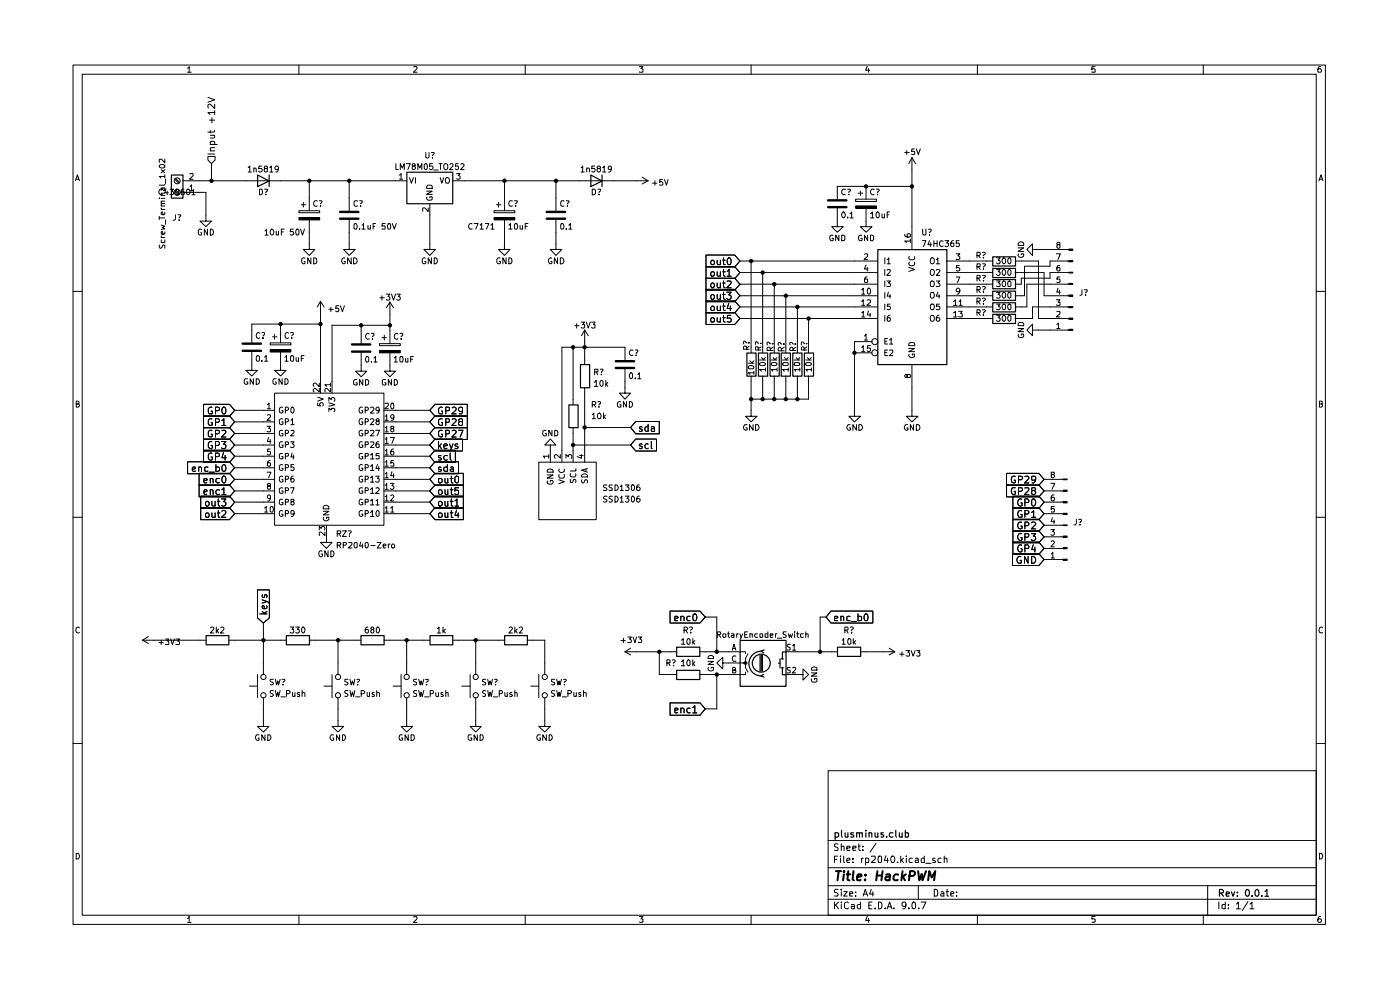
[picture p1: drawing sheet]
<svg xmlns="http://www.w3.org/2000/svg" width="297mm" height="210mm" viewBox="0 0 297 210" stroke-linecap="round" stroke-linejoin="round" font-family="sans-serif">
<g fill="none" stroke="#000" stroke-width=".21">
<path d="M15.5 13.8h265.7v182.3h-265.7zM17.4 15.7h261.8v178.4h-261.8zM39.8 14.5l.3-.4v1.2M39.8 15.3h.8M63.4 13.8v1.9M87.8 14.2l.6-.1 .1 .4-.8 .8h.8M111.4 13.8v1.9M135.6 14.1h.8l-.4 .5 .4 .1v.5h-.8M159.3 13.8v1.9M184 14.1l-.4 .8h.9M184.2 14.6v.7M207.3 13.8v1.9"/>
<path d="M232.3 14.1h-.7v.6l.2-.1 .5 .1-.1 .6-.6-.1M255.3 13.8v1.9M280.2 14.1l-.5 .1a.94 .94 0 0 0 0 1.1h.5l.1-.1v-.4l-.2-.2h-.3l-.2 .2M16 38.4l.4-1.3 .4 1.3M16.2 38h.6M52.2 38.4h7.3M279.8 38.4l.4-1.3 .5 1.3M279.9 38h.6M63.4 44.7h4.4v.4h-4.4zM63.4 46.1h4.4v.5h-4.4zM63.9 43.4h1M64.3 42.9v1"/>
<path d="M65.6 51.7v1.2h1.2l-1.2 1.3-1.3-1.3h1.3M65.6 42v2.7M65.6 46.6v2.7M74.1 51.7v1.2h1.3l-1.3 1.3-1.2-1.3h1.2M104.8 44.7h4.4v.4h-4.4zM104.8 46.1h4.4v.5h-4.4zM105.3 43.4h1M105.7 42.9v1M107 51.7v1.2h1.2l-1.2 1.3-1.3-1.3h1.3M107 42v2.7M107 46.6v2.7M117.9 51.7v1.2h1.3l-1.3 1.3-1.1-1.3h1.1"/>
<path d="M117.9 42v2.7M117.9 46.6v2.7M15.5 61.8h1.9M57.3 72.7h4.4v.4h-4.4zM57.3 74.2h4.4v.5h-4.4zM57.8 71.5h1M58.2 70.9v1.1M59.5 74.7v3.9h1.2l-1.2 1.2-1.3-1.2h1.3M59.5 70v2.7M68 63.9l-.7 1.2M68 63.9l.7 1.2M68 63.9v2.5"/>
<path d="M76.6 74.8v3.9h1.2l-1.2 1.2-1.2-1.2h1.2M76.6 70.2v2.7M80.5 72.9h4.4v.4h-4.4zM80.5 74.3h4.4v.5h-4.4zM81 71.6h1M81.5 71.1v1M82.7 74.8v3.9h1.2l-1.2 1.2-1.2-1.2h1.2M82.7 70.2v2.7M279.2 61.8h2M16.2 85.7l.6-.1v-.4l-.6-.1v1.3h.4l.2-.5-.3-.2M39.8 98h8.9l1.1 1.2-1.1 1.3h-8.9zM40.8 99.6l.7-.2v-.3h-.2l-.5 .1v.6l.3 .2 .4-.1"/>
<path d="M42.2 99.1h.4l.2 .1v.8M42.2 99.1v.9M43.2 95.5h5.5l1.1 1.3-1.1 1.3h-5.5zM43.2 85.8h5.5l1.1 1.2-1.1 1.3h-5.5zM43.2 93.1h5.5l1.1 1.3-1.1 1.3h-5.5zM43.2 90.7h5.5l1.1 1.2-1.1 1.3h-5.5zM43.2 88.2h5.5l1.1 1.3-1.1 1.3h-5.5zM44.1 99.1h-.7v.8h.7M45 96.2l-.4-.1-.4 .3 .1 1a.45 .45 0 0 0 .7 0v-.5h-.2M45 86.4h-.4l-.4 .3v.8l.2 .3 .6-.1v-.5h-.2M45 93.7a.49 .49 0 0 0-.8 .4v.7l.4 .4 .4-.2v-.5h-.2M45 91.4l-.4-.1-.4 .3 .1 .9 .3 .2 .4-.1v-.5h-.2"/>
<path d="M45 88.9l-.4-.1-.4 .4 .1 .9 .3 .2 .4-.1v-.5h-.2M45.7 96.9l.8-.1v-.5l-.3-.2h-.5v1.5M45.7 87.1l.8-.1 .1-.4-.4-.2h-.5v1.4M45.7 94.5h.5l.3-.2 .1-.3-.2-.3-.7-.1v1.6M45.7 92l.7-.1 .2-.2-.1-.3-.8-.1v1.4M45.7 89.6l.7-.1 .2-.4-.4-.3h-.5v1.5M45.8 99.1h.4l.4 .2-.1 .6h-.7M45.8 98.5v1.5M47 93.6h.9l-.5 .6h.3l.2 .3-.1 .5-.1 .2-.7-.2M47.1 91.4l.6-.1 .2 .4-.9 1h.9M47.1 89.2l.4-.4v1.5M47.1 90.3h.8"/>
<path d="M47.2 98.8l.2-.3a.76 .76 0 0 1 .5 .8 .76 .76 0 0 1-.5 .7l-.3-.5zM47.4 96l-.3 1.1h.9M47.4 86.4a.78 .78 0 0 1 .6 .5 .78 .78 0 0 1-.3 .8l-.4 .1-.1-.3a.99 .99 0 0 1 .2-1.1zM47.7 96.6v1M116.8 94.4h1.1l-1.1-1.3-1.2 1.3h1.2v1.2M279.9 85.7l.6-.1v-.4l-.6-.1v1.3l.6-.1 .1-.4-.3-.2M15.5 109.7h1.9M42.2 102.9h6.5l1.1 1.2-1.1 1.3h-6.5zM42.2 100.4h6.5l1.1 1.3-1.1 1.3h-6.5zM42.6 105.2h6.1l1.1 1.3-1.1 1.4h-6.1zM42.6 107.7h6.1l1.1 1.3-1.1 1.2h-6.1zM43.3 104.4l.6-.2-.1-.3-.5 .1v.6l.1 .3 .5-.1"/>
<path d="M43.3 101.9h.6v-.4h-.6v.2v.6l.1 .1h.5M43.6 106.6l.3-.3h.2l.3 .3v.4l-.3 .4-.4-.2zM43.6 109l.3-.2h.2l.3 .2-.2 .7-.5-.1zM44.4 100.2h1.1M44.6 104.1v-.1a.36 .36 0 0 1 .6 .1v.8M44.6 101.6l.5-.1 .1 .9M44.6 101.5v.9M44.6 103.9v1M45 106.3v.8a.37 .37 0 0 0 .3 .3 .37 .37 0 0 0 .3-.2M45 108.8v.9l.6-.1M45.6 106.3v1.1M45.6 108.8v.9"/>
<path d="M46.1 106.3h.5M46.1 108.8h.5M46.3 105.8v1.3l.3 .3M46.3 108.3v1.3l.1 .1h.2M46.6 104h-.6l-.2 .6a.52 .52 0 0 0 .8 .2M46.6 101.5h-.6l-.2 .7a.52 .52 0 0 0 .8 .2M47 105.8h.9l-.5 .6h.3l.2 .3-.1 .5-.1 .2-.7-.2M47.1 103.9l.4-.4v1.4M47.1 108.5l.6-.2 .2 .4-.1 .3-.8 .7h.9M47.1 104.9h.8M47.2 101.1l.2-.1a.76 .76 0 0 1 .5 .7 .76 .76 0 0 1-.5 .7 1.01 1.01 0 0 1-.2-1.3zM279.2 109.7h2"/>
<path d="M16.8 133.2l-.2-.2a.65 .65 0 0 0-.5 .6 .65 .65 0 0 0 .5 .7l.2-.1M30.2 135.8h2.5M30.2 135.8l1.3 .7M31.5 135l-1.3 .8M42.4 135.8h1.3M48.5 135.8h1.3M54.6 125.1h2.5v6l-1.2 1.1-1.3-1.1zM55.1 130.2h1.5M55.6 127.3l1.5 .5v.1M55.6 129.7l.6 .5M55.7 126.2l-.1 .4 .3 .1 .2-.1 .1-.4h.4v.5M56.6 128.5v.4l-.2 .2-.7-.1-.1-.4 .4-.2 .1 .7"/>
<path d="M56.6 129.7l-.6 .3M56.6 127.6l-1 .3M280.6 133.2l-.3-.2a.65 .65 0 0 0-.5 .6 .65 .65 0 0 0 .5 .7l.3-.1M15.5 157.7h1.9M52.9 145.5h1.7M54.6 143.1v4.9M55.9 140.6v2.5M55.9 148v2.4M279.2 157.7h2M175.7 163.5h103.5v30.6h-103.5zM175.7 178.3h103.5M177.8 179.1l-.5-.1-.3 .2v.3l.8 .5-.3 .4-.5-.1"/>
<path d="M178.5 179.6l.5-.1 .1 .9M178.5 179v1.4M179.7 179.9l.6-.1v-.3h-.6v.2v.6h.6M180.9 179.9l.7-.1-.1-.3h-.6v.8h.6M182 179.5h.5M182.2 179v1.2l.3 .2M183 179.5v.2M185.8 178.9l-1.2 1.9M16.2 181a.66 .66 0 0 1 .6 .4 .66 .66 0 0 1-.2 .8h-.4zM39.8 194.8l.3-.4v1.3M39.8 195.7h.8M63.4 194.1v2"/>
<path d="M87.8 194.6l.4-.2 .3 .4-.8 .9h.8M111.4 194.1v2M135.6 194.4h.8l-.4 .5 .4 .1v.6h-.8M159.3 194.1v2M175.7 190.8h103.5M175.7 187.9h103.5M175.7 184.1h103.5M177 191.3v1.5M177 182.3h.5M177.3 191.9l.6 .9M177.7 181.6h-.7v1.4M177.8 188.7h-.7v.6a.53 .53 0 0 1 .6 .2 .53 .53 0 0 1 0 .6h-.7"/>
<path d="M177.9 191.3l-.9 .9M178.3 181.6v.1M178.3 182v1M178.5 191.3v.2M178.5 188.6v.2M178.5 189.1v1M178.5 191.9v.9M179 189.1h.7l-.7 1h.7M179 181.6v1.2l.2 .2M179.7 182.5l.6-.1-.1-.4-.5 .1v.7v.2h.6M180 191.5l-.4-.2-.4 .4v.9l.4 .2 .4-.2M180.3 189.7l.6-.2-.1-.3h-.5v.9h.5"/>
<path d="M180.6 191.9h.4l.3 .1v.8M180.9 182.9v.1M180.9 182.1v.2M181.3 192.2l-.7 .1v.4h.7M181.5 190v.1M181.5 189.2v.1M182.5 191.9h-.4l-.2 .2v.4l.2 .3 .4-.1M182.5 191.3v1.5M182.8 182v1M183 180.3v.1M183.1 190.1l.5-1.5 .5 1.5M183.1 182l-.3 .3"/>
<path d="M183.2 189.7h.7M183.6 182.1l.5-.1 .2 .3-.1 .7h-.6M183.6 182v1.5M184 194.4l-.4 .8h.9M184.2 194.8v.9M184.3 192h.5M184.8 188.6l-.3 1.1h.8M184.9 181.7l.7-.1 .1 .6-.9 .8h.9M185 191.3h-.7v1.5h.7M185.2 189.1v1M185.7 192.6v.2M186.3 191.3l.7 .2v1.1l-.3 .2h-.4z"/>
<path d="M186.4 181.6h.5l.1 .3v.8l-.1 .3-.6-.1v-.8zM187.8 192.6v.2M188 181.5l-.4 1h.9M188.2 192.8l.5-1.5 .5 1.5M188.3 182v1M188.4 192.4h.7M189.1 181.7l.1-.1a.73 .73 0 0 1 .7 .6 .73 .73 0 0 1-.3 .8h-.4l-.2-.5zM189.7 192.6v.2M190.4 182.9v.1M191.1 181.6v1.4M191.3 182.5l.4 .5M191.7 182l-.6 .6"/>
<path d="M192.2 191.9l-.1 .3-.4 .1-.4-.4v-.3a.46 .46 0 0 1 .5-.3 .46 .46 0 0 1 .4 .3l-.2 1-.5 .2M192.3 181.6v.1M192.3 182v1M192.8 192.6v.2M193.5 191.5l.4-.2 .3 .3v.9l-.3 .3a.82 .82 0 0 1-.4-1.3zM193.5 182.1a.45 .45 0 0 0-.6 .2l.1 .7h.5M194.2 182.1l.4-.1 .2 .3v.7h-.6l-.1-.4 .7-.2M194.8 187.9v2.9M194.9 192.6v.2M195.4 191.3h1l-.7 1.5M196.1 181.6v1.4h-.5l-.2-.7 .3-.3 .4 .1M196.4 183.1h1.1"/>
<path d="M198.2 188.6a.8 .8 0 0 1 .8 .6 .8 .8 0 0 1-.3 .9h-.5zM198.4 182.1h-.5v.4l.6 .2-.1 .3h-.5M199.6 189.2l.4-.1 .2 .2v.8h-.6v-.4l.6-.2M199.6 182.1a.45 .45 0 0 0-.6 .2l.1 .7h.5M200.3 182.2l.2-.2 .3 .1 .1 .9M200.3 181.6v1.4M200.7 189.1h.5M200.9 188.6v1.3l.1 .2h.2M201.7 189.7l.7-.2-.2-.4h-.4l-.1 .2v.6l.1 .2h.5M202.9 190v.1M202.9 189.2v.1M207.3 194.1v2"/>
<path d="M232.3 194.4h-.7v.6h.7v.6h-.7M255.3 194.1v2M256.2 187.9v6.2M258.6 191.3v1.5M259.9 191.9h-.7v.7l.3 .2 .4-.1M259.9 191.3v1.5M260.6 192.6v.2M260.6 191.9v.1M262.3 191.8l.4-.5v1.5M262.3 192.8h.8M264.7 191.3l-1.1 1.8M265.2 191.8l.4-.5v1.5"/>
<path d="M265.2 192.8h.8M279.9 181a.66 .66 0 0 1 .7 .4 .66 .66 0 0 1-.3 .8h-.4zM280.2 194.4a.72 .72 0 0 0-.6 .5 .72 .72 0 0 0 .2 .8l.4-.1a.42 .42 0 0 0 0-.6 .42 .42 0 0 0-.5 0l-.1 .2"/>
<circle cx="55.9" cy="147.5" r=".55"/>
<circle cx="55.9" cy="143.6" r=".55"/>
</g>
<g fill="none" stroke="#000" stroke-width=".25">
<path d="M54.6 37.1l2.5 1.3-2.5 1.2zM57.1 37.1v2.5M43.7 134.8h4.9v2h-4.9zM177.2 177.5a.52 .52 0 0 0 .7-.2l-.1-.6h-.6v1.4M178.5 176.1v1.2l.2 .3M179.3 176.7l.1 .8 .3 .1 .2-.2M179.9 176.7v.9M181.1 176.7h-.6v.1l.6 .4v.3h-.6M181.7 176.7h.5l.1 .9M181.7 176.7v.9M182.3 176.8l.1-.1h.5v.9M183.7 176.1v.1"/>
<path d="M183.7 176.7v.9M184.4 176.7h.5l.1 .9M184.4 176.7v.9M185.6 176.7l.1 .8 .4 .1 .1-.2M186.2 176.7v.9M187.4 176.7h-.5v.3l.6 .3-.3 .3-.3-.1M188.1 177.4v.2M189.4 176.7h-.6l-.1 .6a.52 .52 0 0 0 .7 .2M190 176.1v1.2l.2 .3M190.8 176.7v.8l.4 .1 .2-.2M191.4 176.7v.9M192.1 176.7h.6v.2v.6h-.6"/>
<path d="M192.1 176.1v1.5M258.7 189.4h.8v-.5l-.2-.2h-.6v1.4M259 189.4l.5 .7M260.1 189.7l.7-.2-.1-.2h-.6v.7h.6M261.2 189.2l.4 .9 .3-.9M262.5 190v.1M262.5 189.3v.1M264.5 188.7a.75 .75 0 0 1 .6 .7 .75 .75 0 0 1-.6 .7l-.2-.2a.99 .99 0 0 1 .2-1.2zM265.6 190v.1M266.6 188.7a.76 .76 0 0 1 .5 .7 .76 .76 0 0 1-.5 .7l-.3-.2a.99 .99 0 0 1 .3-1.2zM267.7 190v.1M268.3 189.1l.5-.4v1.4"/>
<path d="M268.3 190.1h.8"/>
</g>
<g fill="none" stroke="#000" stroke-width=".42">
<path d="M177.3 184.8h1.1M177.9 184.8l-.2 1.9M179 185.5l-.1 1.2M179.1 184.8l-.2 .1 .1 .1 .1-.2-.1 .2M179.6 185.5h.8M180 184.8l-.2 1.7 .4 .2M181.1 184.8l-.2 1.7 .2 .2M181.8 186.1l.9-.2v-.4h-.5l-.3 .2-.1 .9h.8M183.5 186.6v.1M183.6 185.5v.2M186 185.7h1.1M186.1 184.8l-.2 1.9"/>
<path d="M187.2 184.8l-.2 1.9M188 185.5h.8l-.1 1.2M188.8 185.9l-.9 .2-.1 .1 .1 .4h.8M190.5 185.5a.65 .65 0 0 0-.9 .3v.8l.3 .1 .6-.1M191.5 184.8l-.3 1.9M191.6 186l.4 .7M192.1 185.5l-.8 .6M192.9 185.8l.9-.1 .3-.2-.1-.5-.2-.2h-.7l-.3 1.9M194.8 184.8l.2 1.9 .5-1.3 .2 1.3 .8-1.9M196.9 186.7l.2-1.9 .6 1.3 .7-1.3-.2 1.9"/>
</g>
<path d="M116 45h3.9M116 46.4h3.9M74.7 73.1h3.9M74.7 74.6h3.9" fill="none" stroke="#000" stroke-width=".51"/>
<path d="M63.4 46.1h4.4v.5h-4.4zM104.8 46.1h4.4v.5h-4.4zM57.3 74.2h4.4v.5h-4.4zM80.5 74.3h4.4v.5h-4.4z" fill="#000"/>
<path d="M44.1 33.2h1.5v.7l-.7 .8-.8-.8z" fill="#fff"/>
<g fill="none" stroke="#000" stroke-width=".21">
<path d="M33.9 35a.94 .94 0 0 1 1.1 0l-.1 .5a.66 .66 0 0 1-1.1-.3zM34.2 36l.8 .7M34.5 39.9l.1 .5h.4v-.5h-.8v.5M35 39.1l-.2 .2h-1M35 37.4h-1.2l.3 .4M35 33.8v.7l-.7-.7h-.4v.7M35 37.1v.7M35 36l-.8 .7M35.1 38v.9M37.1 38l.8 .9M37.3 37.8l.8 .9M38.8 38.4h13.4"/>
<path d="M40.3 39.5l.3-.3v1.3M40.3 36.9l.6-.1 .1 .4-.8 .8h.8M44.1 33.2h1.5v.7l-.7 .8-.8-.8zM44.1 20.7l1.4 .5-1.4 .5M44.1 32.7h1.4M44.4 25.5h1.1M44.6 32h.9M44.6 28.7h.9M44.6 27.7v.5M44.9 34.7v3.7M45 25v1.1M45.4 28.7l.1 .2-.1 .4h-.8"/>
<path d="M45.5 30.6v-.5h-.9v.5h1.5M45.5 31.3l-.9 .1 .1 .6M45.5 27.7l-.1 .3h-1.3M45.5 23.9h-1.4l.4 .4M45.5 22.1v.9l-.8-.8a.36 .36 0 0 0-.6 .1l.1 .6M45.5 23.4v.9M52.7 35.6l.3-.4v1.3M52.7 36.5h.6M53.8 35.7l.4-.1 .2 .2v.7M53.8 35.6v.9M55.5 35.2h-.6v.6l.6-.1 .1 .2v.3l-.2 .3h-.4l-.1-.2M56.3 35.7h-.2a.34 .34 0 0 1 .2-.4 .34 .34 0 0 1 .4 .1l-.1 .3h-.3l-.3 .3 .1 .4 .2 .1 .4-.2v-.4l-.2-.2"/>
<path d="M57.2 35.6l.4-.4v1.3M57.2 36.5h.7M59.1 35.7l-.3 .3h-.2l-.3-.3v-.2l.3-.3h.2a.72 .72 0 0 1 .3 .8 .72 .72 0 0 1-.6 .5M59.5 38.4h26.8M65.6 38.4v3.6M74.1 38.4v6.3M84 34.7v1.3h.5M84.7 37.2l.4-.4v1.2M84.7 38h.7M84.9 36v-1.3l.4 .9 .5-.9v1.3M86.2 34.7h.8l-.5 1.3M86.9 37.7l.4 1.2 .4-1.2"/>
<path d="M87.6 35.2l-.1-.1 .1-.4h.3l.2 .3-.1 .2h-.4l-.1 .2v.4l.1 .2h.3l.2-.3v-.2l-.2-.3M88.1 37.7v1.2M88.6 36v-1.3l.5 .9 .4-.9v1.3M90.3 34.7a.68 .68 0 0 1 .4 .6 .68 .68 0 0 1-.4 .7l-.3-.3v-.7zM90.3 32.3v1.1l.2 .1h.3l.2-.2v-1M90.6 39.5l.2-.2h.6l.3 .2v.5h-1.2zM91.5 32.3h.5l.1 .2-.3 .5M91.8 34.7h-.6l-.1 .6 .6-.1 .2 .2v.3l-.3 .3-.5-.2M91.8 33.4v.1M92 36.1h1M93.1 34.7h.7M93.4 37.7l.3 1.2 .4-1.2"/>
<path d="M93.5 34.7v1.3M94.2 34.9l.3-.2 .4 .2 .1 .7-.3 .4-.5-.2zM94.6 37.8l.2-.1 .4 .1a.87 .87 0 0 1 0 1.1h-.5l-.2-.4zM95.4 34.9l.2-.2h.3l.2 .2v.3l-.8 .8h.8M96 38.4h41.5M96.9 36.8h.7l-.4 .5 .4 .2-.1 .4h-.6M97.2 34.7h-.5l-.1 .6 .6-.1v.7l-.4 .1-.2-.2M97.8 34.9l.4-.2 .3 .3-.8 1h.8M107 38.4v3.6M117.9 38.4v3.6M123.3 35.6l.3-.4v1.3M123.3 36.5h.6"/>
<path d="M124.5 35.7l.4-.1 .1 .2v.7M124.5 35.6v.9M126.2 35.2h-.6v.6l.6-.1v.7l-.5 .1-.1-.2M126.9 35.7l-.2-.1 .2-.4h.3l.2 .3-.1 .2h-.4l-.2 .3v.2l.2 .3h.3l.2-.3v-.2l-.2-.3M127.8 35.6h.2l.2-.4v1.3M127.8 36.5h.7M129.7 35.7a.35 .35 0 0 1-.3 .3 .35 .35 0 0 1-.4-.3l.1-.4 .4-.1a.72 .72 0 0 1 .2 .8 .72 .72 0 0 1-.6 .5M136.2 37.6l1.3 .8M137.5 38.4l-1.3 .6M138.4 38.9h1M138.9 38.4v.9M140.5 38.1h-.5v.6l.4-.2 .2 .3v.3l-.1 .2-.5-.1"/>
<path d="M141 38.1l.4 1.2 .3-1.2M183.7 39.5v2.7M191.9 32.3h1M192.4 31.9v.9M193.5 33.4l-.7 1.3M193.5 33.4l.7 1.3M193.5 33.4v19.5M193.5 39.5h-15.9v2.7M194 31.6h-.5l-.1 .6 .6-.1v.7l-.6-.1M194.4 31.6l.4 1.2 .4-1.2M33.8 42.1h.1M33.8 45.9v.7"/>
<path d="M33.8 46.2h1.2M33.9 52v.6h.4l.2-.5 .3-.1 .2 .1v.6M34.2 50.9l.1 .6h.6l.1-.6M34.2 50v.3l.3 .1M34.2 47.7l.8 .3-.5 .3 .5 .2-.8 .2M34.2 44.1l.3 .3M34.2 50.4h.8M34.2 44.4h.8M34.2 43.7h.8M34.2 42.1h.8M34.2 41.5h.8M34.5 40.2l-.6-.1a.61 .61 0 0 0-.2 .8 .61 .61 0 0 0 .8 .3"/>
<path d="M35 49.2v.4l-.2 .1-.6-.1v-.4l.3-.1 .1 .6M35 45v.5h-.2h-.6v-.5h.3l.1 .5M35 43.2h-.8l.1 .5M35 42.7h-.8v.4l.2 .1M35 41h-.8l.1 .5M35.1 46.6v1M35.2 40l-.2 .9h.7M35.5 40.6v.7M36.1 40.1h.7l-.4 .5 .4 .2-.1 .4h-.6M37.1 40.5l.8 .7M37.3 45.5v.9l-.2 .2-.4 .1M37.3 40.3l.8 .8"/>
<path d="M37.3 40.2h.5l.1 .9a.35 .35 0 0 1-.4 .2 .35 .35 0 0 1-.2-.4zM37.8 45.5h.5l.1 .2-.4 .5M38 46.6v.1M38.8 40.8h4.9v6.1h1.2l-1.2 1.2-1.3-1.2h1.3M39 40.1h-.4l-.2 .3v.8h.6v-.6h-.4l-.2 .2M39.7 40.1h.4a.72 .72 0 0 1-.2 1.2 .77 .77 0 0 1-.2-1.2zM40.3 40.5h.7M40.7 40.5l.4-.4v1.2M40.7 41.3h.7M42.8 48.7a.42 .42 0 0 0-.7 .2v.6l.1 .3h.6v-.4h-.2M44 48.6v1.3l-.7-1.3v1.3M44.6 48.6a.64 .64 0 0 1 .7 .6 .64 .64 0 0 1-.7 .7z"/>
<path d="M55 40.1h.5a.66 .66 0 0 1 .2 .8 .66 .66 0 0 1-.7 .4zM56.1 40.1h.6v.5h-.2l-.1 .3M56.2 49l.4-.4v1.3M56.2 49.9h.7M56.4 41.2v.1M57.5 48.7l.2-.1a.68 .68 0 0 1 .4 .6 .68 .68 0 0 1-.4 .7l-.4-.5zM58.6 49v.8h.5M59.1 49v.9M59.7 49.2h.4M60.3 48.6h-.6v1.3M62.2 48.6h-.6l-.1 .6h.7v.6h-.7M63 48.6l.4 .2v.8l-.4 .3a.9 .9 0 0 1 0-1.3z"/>
<path d="M63.8 48.6l.4 1.3 .4-1.3M64.7 54.8l-.4-.1-.3 .3v.6l.2 .3h.5v-.4h-.2M65.6 49.3v2.4M66 54.7v1.3l-.7-1.3v1.3M66.5 54.7a.64 .64 0 0 1 .7 .6 .64 .64 0 0 1-.7 .7zM67.3 42.7l-.5-.1a.61 .61 0 0 0-.3 .8 .61 .61 0 0 0 .8 .3M67.7 42.6h.5l.1 .2-.3 .5M68 43.7v.1M73.1 54.8v-.1a.6 .6 0 0 0-.6 .6 .6 .6 0 0 0 .6 .6l.1-.4h-.2M74.1 46.6v5.1M74.5 54.7v1.3l-.8-1.3v1.3M75 54.7a.65 .65 0 0 1 .8 .6 .65 .65 0 0 1-.8 .7z"/>
<path d="M75.2 47.5h.1a.6 .6 0 0 1 .5 .4 .6 .6 0 0 1-.2 .7h-.3l-.2-.2zM75.9 42.7l-.6-.1-.2 .2v.7a.52 .52 0 0 0 .8 .2M76.3 48.5v.1M76.3 42.6h.5l.1 .2-.4 .5M76.5 43.7v.1M76.8 47.7h.2l.1-.3v1.2M76.8 48.6h.7M78.1 47.8v.8l.5-.1M78.6 47.8v.8M79.2 48h.3M79.7 47.4h-.5v1.2M81.7 47.4h-.6l-.1 .6 .6-.1 .1 .6h-.7"/>
<path d="M82.3 47.5l.3-.1a.91 .91 0 0 1 .1 1.2l-.4-.1zM83.2 47.4l.4 1.2 .5-1.2M90.3 54.8l-.4-.1-.3 .3v.6l.1 .3 .4 .1 .2-.2v-.3h-.2M90.5 40.6h1.2l-1.2 .6h1.2M90.6 41.8l-.1 .1a.66 .66 0 0 0 .5 .6 .66 .66 0 0 0 .7-.3l-.1-.5h-.4v.3M90.8 44.1v.8l-.6-.8-.5 .1v.6M91.2 43.2v9.7h1.2l-1.2 1.3-1.3-1.3h1.3M91.5 54.7v1.3l-.7-1.3v1.3M92.1 54.7a.64 .64 0 0 1 .7 .6 .64 .64 0 0 1-.7 .7zM100.2 47.5l-.2-.1a.66 .66 0 0 0-.6 .5 .66 .66 0 0 0 .2 .7l.6-.1M100.6 47.4h.8l-.5 1.2M101.9 47.7l.3-.3v1.2"/>
<path d="M101.9 48.6h.6M103 47.4h.7l-.5 1.2M104.1 47.7l.4-.3v1.2M104.1 48.6h.7M106.1 54.8l-.4-.1-.3 .3v.6l.2 .3 .3 .1 .3-.2v-.3h-.3M107 49.3v2.4M107.4 54.7v1.3l-.7-1.3v1.3M107.9 47.7l.4-.3v1.2M107.9 54.7a.64 .64 0 0 1 .7 .6 .64 .64 0 0 1-.7 .7zM107.9 48.6h.7M108.7 42.7l-.5-.1a.61 .61 0 0 0-.3 .8 .61 .61 0 0 0 .8 .3M109.1 42.6h.6v.3l-.3 .4"/>
<path d="M109.2 47.5l.4-.1a.91 .91 0 0 1 0 1.2h-.3l-.2-.2zM109.4 43.7v.1M110.3 47.8l.1 .8 .4-.1M110.8 47.8v.8M111.4 48h.4M112 47.4h-.6v1.2M117 54.8l-.1-.1a.6 .6 0 0 0-.6 .6 .6 .6 0 0 0 .7 .6l.1-.4h-.3M117.9 49.3v2.4M118.3 54.7v1.3l-.7-1.3v1.3M118.9 54.7a.65 .65 0 0 1 .7 .6 .65 .65 0 0 1-.7 .7zM119 47.5h.1a.6 .6 0 0 1 .6 .4 .6 .6 0 0 1-.2 .7h-.4l-.1-.2zM119.6 42.7l-.5-.1-.1 .2v.7a.45 .45 0 0 0 .6 .2"/>
<path d="M120.1 48.5v.1M120.1 42.6h.5l.1 .2-.3 .5M120.4 43.7v.1M120.6 47.7l.4-.3v1.2M120.6 48.6h.7M125.6 40.1h.6l.1 .3v.7l-.3 .2h-.4zM126.8 40.1h.5l.1 .2-.3 .6M127.1 41.2v.1M149.8 54.1h6.1l1.1 1.3-1.1 1.2h-6.1zM149.8 59h6.1l1.1 1.3-1.1 1.2h-6.1zM149.8 56.6h6.1l1.1 1.2-1.1 1.3h-6.1zM150.8 55.5l.2-.3h.3l.3 .3-.2 .6-.5-.1z"/>
<path d="M151 57.7h.4l.2 .2v.4l-.3 .3-.4-.1-.1-.2zM152.1 55.2l.1 .9 .6-.1M152.1 57.7v.7l.3 .2 .4-.1M152.8 55.2v.9M152.8 57.7v.9M153.3 55.2h.5M153.3 57.7h.5M153.5 54.7v1.3l.1 .1h.2M153.5 59.6v1.2l.3 .2M153.5 57.1v1.3l.3 .2M154.3 59.7l.6-.1 .2 .4-.9 1h.9M154.3 57.6l.4-.5v1.5"/>
<path d="M154.3 58.6h.8M154.3 54.9l.3-.2a.78 .78 0 0 1 .6 .6 .78 .78 0 0 1-.3 .7h-.5l-.1-.4zM157 55.4h29.2M157 57.8h29.2M159.3 55.4v19.4M161.8 57.8v17M176.7 50l-.1-.1a.66 .66 0 0 0-.6 .4 .66 .66 0 0 0 .3 .8l.5-.1v-.5h-.3M177.6 44.2v3.9h1.3l-1.3 1.2-1.2-1.2h1.2M178 49.9v1.2l-.7-1.2v1.2M178.6 49.9h.3l.3 .2v.7l-.1 .3h-.5zM178.9 45a.68 .68 0 0 1 .4 .6 .68 .68 0 0 1-.4 .6 .75 .75 0 0 1 0-1.2zM179.3 40.2l-.5-.1a.61 .61 0 0 0-.2 .8 .61 .61 0 0 0 .7 .3"/>
<path d="M179.8 46.1v.1M179.8 40.1h.5l.1 .2-.3 .6M180.1 41.2v.1M180.3 45.3l.4-.3v1.2M180.3 46.2h.7M181.5 42.2h4.4v.6h-4.4zM181.5 43.7h4.4v.5h-4.4zM182 41h1M182.5 40.6v.9M182.8 50l-.1-.1a.66 .66 0 0 0-.6 .4 .66 .66 0 0 0 .3 .8l.5-.1v-.5h-.3M183.4 53.9h.7v.5l-.8 .6h.8M183.7 56.2l-.3 .9h.7"/>
<path d="M183.7 44.2v3.9h1.3l-1.3 1.2-1.2-1.2h1.2M184 58.8h-.4l-.2 .9 .2 .2h.5v-.6l-.5-.1-.2 .2M184 56.7v.8M184.1 49.9v1.2l-.7-1.2v1.2M184.7 45.3l.4-.3v1.2M184.7 49.9h.3l.3 .2v.7l-.1 .3h-.5zM184.7 46.2h.7M185.4 40.2l-.5-.1a.61 .61 0 0 0-.2 .8 .61 .61 0 0 0 .7 .3M185.9 45.1l.4-.1 .2 .2v.8l-.2 .2a.72 .72 0 0 1-.4-1.1zM185.9 40.1h.5l.1 .2-.3 .6M186.2 41.2v.1M187.1 45.4v.7l.3 .1 .2-.1"/>
<path d="M187.6 45.4v.8M187.7 54.7v1.3M187.7 57.1v1.3M187.7 59.6v1.2M188.1 59.6h.8l-.4 .4 .4 .3-.1 .5-.7-.1M188.2 55.1l.3-.4v1.3M188.2 57.3l.4-.2 .3 .4-.8 .9h.8M188.2 56h.7M188.2 45.5h.3M188.7 45h-.5v1.2M191.9 49.7l.1 .4 1 .2 .1-.1-.1-.6-.6 .1v.5l.2 .1M192.8 56.7l1.3 .4-1.3 .5"/>
<path d="M193 55.6l-.1 .1a.61 .61 0 0 0 .3 .7 .61 .61 0 0 0 .7-.1l.2-.3-.1-.4M193 54.4h-.1a.42 .42 0 0 0 .2 .7l.8-.1 .2-.2-.1-.4M193.1 51.1h-1.2l.4 .4M193.1 50.7v.8M195.7 51.1h.7l-.5 1.2M195.7 48.6v1l.3 .3 .4-.1v-1.2M197 48.7h.5v.3l-.3 .4M197.2 51.1l-.4 .8h.8M197.2 49.8v.1M197.4 57.3l.3-.2 .4 .2 .1 .7-.3 .4-.5-.2zM197.4 59.8l.3-.2 .3 .1a.87 .87 0 0 1 0 1.1h-.5l-.1-.4zM197.4 51.5v.8"/>
<path d="M197.5 54.8h.5l.2 .3-.1 .7-.2 .2-.4-.1-.1-.4zM198.1 51.1v1.2M198.1 51.6h.7M198.6 55.1l.4-.4v1.3M198.6 57.3l.2-.2h.3l.3 .3-.8 1h.8M198.6 59.6h.8l-.4 .4 .4 .3v.3l-.2 .2-.6-.1M198.6 56h.8M198.8 51.1v1.2M200.1 51.2l-.3-.1a.65 .65 0 0 0-.5 .6 .65 .65 0 0 0 .5 .6l.3-.1M200.5 51.1h.7l-.4 .5 .4 .1v.4l-.2 .2h-.3l-.2-.1M200.8 55.4h9.8M200.8 57.8h9.8"/>
<path d="M202.3 51.1h-.3a.93 .93 0 0 0-.2 1.1l.4 .1 .2-.1v-.6h-.6l-.1 .1M202.9 53.8h.7l-.4 .5 .4 .2v.4l-.1 .1-.6-.1M202.9 58.8h.7l-.5 1.1M203.5 51.1h-.6v.5h.6v.6l-.5 .1-.1-.1M203.5 56.3h-.6v.6l.1-.2h.4l.2 .3-.1 .4h-.6M207.3 56.6h.6v-.6h-.6v1.1M207.3 54.2h.5l.1-.2v-.4l-.6-.1v1.2M207.3 59l.6-.1v-.4l-.6-.1v1.2M207.5 56.6l.4 .5M207.5 54.2l.4 .5M207.5 59l.4 .6M208.4 56h.6v.1l-.4 .6"/>
<path d="M208.4 53.6l.5-.1 .1 .2-.4 .6M208.4 58.4h.6v.2l-.4 .5M208.6 57.1h.1M208.6 54.6v.1M208.6 59.5v.1M211.4 57.1h.8l-.5 .6h.4l.1 .1-.1 .5-.5 .1-.2-.2M211.4 54.7h.8l-.5 .5 .5 .3-.1 .4-.5 .1-.2-.2M211.4 59.6h.8l-.5 .4 .5 .3-.1 .5-.7-.1M212.8 57.2a.61 .61 0 0 1 .6 .5 .61 .61 0 0 1-.4 .7 .71 .71 0 0 1-.2-1.2zM212.8 54.8a.61 .61 0 0 1 .6 .5 .61 .61 0 0 1-.4 .7 .71 .71 0 0 1-.2-1.2zM212.8 59.7l.2-.1a.84 .84 0 0 1 .2 1.2l-.4-.1a.78 .78 0 0 1 0-1zM213.9 57.3l.3-.2 .3 .3v.8l-.3 .2a.72 .72 0 0 1-.3-1.1z"/>
<path d="M213.9 54.9l.3-.2 .3 .2v.8l-.3 .3a.72 .72 0 0 1-.3-1.1zM213.9 59.7l.3-.1 .3 .3v.7l-.2 .2-.4-.1zM215.4 55.4h4.9v12.2h6.4M215.4 57.8h6.1v4.9h5.2M216 52.6h1.2l-1.2 .7h1.2M216.1 53.8a.61 .61 0 0 0 .3 .8 .61 .61 0 0 0 .8-.2v-.6h-.5v.2M216.1 51.6a.72 .72 0 0 1 1.1 0v.5h-1.2zM219 52.9v-1.2l-1.2 1.2 1.2 1.3v-1.3h7.7M224.1 53.8h.9l-.6 1.2M224.4 51.9h-.1l-.1-.3 .1-.1 .4-.1 .2 .4-.5 .1-.2 .3v.2l.2 .3 .5-.2v-.4l-.2-.2M224.8 56.3l-.4 .1-.2 .8 .2 .3 .5-.1v-.5l-.2-.2-.4 .1-.1 .2M224.9 58.8h-.6l-.1 .5h.7v.6h-.7"/>
<path d="M226.7 57.7h.9v.2h-.9zM226.7 55.3h.9v.2h-.9zM226.7 52.8h.9v.3h-.9zM226.7 55.4h-3.9v1.1h-5.5v6.2h-1.9M226.7 57.8h-3.9v1.2h-6.1v1.3h-1.3M53.4 74.7v3.9h1.2l-1.2 1.2-1.2-1.2h1.2M54.4 75.5l.4-.1 .2 .3v.8l-.1 .1-.5-.1zM55.1 70.7l-.1-.1a.61 .61 0 0 0-.6 .3 .61 .61 0 0 0 0 .7l.4 .2 .3-.2M55.5 76.5v.1M55.5 70.6h.6v.3l-.3 .4M55.8 71.6v.2M56.1 75.8l.4-.4v1.2"/>
<path d="M56.1 76.6h.7M59.5 68.7v1.3M60.4 75.8l.4-.4v1.2M60.4 76.6h.7M61.2 70.7l-.1-.1a.61 .61 0 0 0-.7 .3 .61 .61 0 0 0 .1 .7l.4 .2 .3-.2M61.6 70.6h.6v.3l-.3 .4M61.7 75.5l.3-.1a.77 .77 0 0 1 .1 1.2h-.3l-.2-.1zM61.9 71.6v.2M62.8 75.9l.1 .7 .4-.1M63.3 75.9v.7M63.9 76h.4M64.5 75.4h-.6v1.2"/>
<path d="M68 68.7h-14.6v4M68 66.4v17M69.8 65.6h.9M70.2 65.2v.9M71.9 64.9h-.6l-.1 .5h.7v.6l-.2 .1h-.3l-.2-.1M72.2 64.9l.4 1.2 .5-1.2M76.6 69v1.2M77.7 75.7l.3-.1 .2 .3v.7l-.1 .2h-.4l-.1-.4zM78.3 70.9l-.2-.2a.6 .6 0 0 0-.5 .7 .6 .6 0 0 0 .6 .5h.1M78.8 76.7v.1M78.8 70.8h.5v.3l-.3 .4M79 71.9v.1"/>
<path d="M79.3 75.9l.4-.3v1.2M79.3 76.8h.7M80.6 63.2h.9M81 62.7v1M82 62.4h.7l-.4 .5 .4 .3-.1 .4-.5 .1-.1-.2M82.7 64.1l-.7 1.2M82.7 64.1l.8 1.2M82.7 64.1v6.1M82.7 69h-12.3v14.4M83.1 62.4l.4 1.3 .4-1.3M83.6 75.9l.4-.3v1.2M83.6 76.8h.7"/>
<path d="M84.2 62.4h.7l-.4 .5 .4 .3-.1 .4-.5 .1-.1-.2M84.4 70.9l-.1-.1a.61 .61 0 0 0-.7 .3 .61 .61 0 0 0 .1 .7l.4 .2 .3-.1M84.8 70.8h.6v.3l-.3 .4M84.9 75.7l.4-.1a.91 .91 0 0 1 0 1.2h-.3l-.2-.2zM85.1 71.9v.1M86 76l.1 .8 .4-.1M86.5 76v.8M87.1 76.2h.4M87.7 75.6h-.6v1.2M121.6 73.7v12.1M121.9 69.1h.9M122.3 68.7v.9"/>
<path d="M123.3 68.3h.7l-.4 .5 .4 .1v.5l-.1 .2h-.5l-.1-.2M124 70l-.6 1.2M124 70l.8 1.2M124 70v7.3M124.4 68.3l.4 1.3 .4-1.3M125.5 68.3h.7l-.3 .5 .3 .1v.5l-.1 .2h-.5l-.1-.2M126.2 78.9h.5l.1-.5-.6-.1v1.2M126.5 78.9l.3 .6M127.3 78.3h.5l.1 .2-.3 .6M127.6 79.4v.1M132.6 78.3v5.1h1.2l-1.2 1.3-1.2-1.3h1.2M132.6 76.4v-2.7h-13.4v24.3"/>
<path d="M133.7 79.2l.2-.1 .3 .2v.8l-.3 .2a.71 .71 0 0 1-.2-1.1zM134.3 74.3l-.5-.1a.61 .61 0 0 0-.3 .8 .61 .61 0 0 0 .8 .4M134.8 74.2h.5v.4l-.3 .4M135 75.4h.1M135.3 79.4l.3-.3v1.2M149.8 63.8h6.1l1.1 1.3-1.1 1.3h-6.1zM149.8 66.3h6.1l1.1 1.3-1.1 1.2h-6.1zM149.8 61.4h6.1l1.1 1.3-1.1 1.3h-6.1zM150.8 65.2l.2-.3h.3l.3 .3-.1 .6-.5 .1zM150.8 62.7l.2-.2h.3l.3 .2v.5l-.3 .3-.4-.2zM150.9 60.2l.4-.2 .3 .4v.4l-.3 .2h-.3l-.2-.2zM150.9 67.5h.6v.7h-.6z"/>
<path d="M152.1 64.9l.1 1 .6-.1M152.1 60v.8a.37 .37 0 0 0 .4 .3 .37 .37 0 0 0 .3-.2M152.1 67.4v.8l.3 .1 .4-.1M152.1 62.5v.7a.37 .37 0 0 0 .4 .3 .37 .37 0 0 0 .3-.2M152.8 60v1M152.8 62.5v1M152.8 64.9v1M152.8 67.4v.9M153.3 64.9h.5M153.3 60h.5M153.3 67.4h.5M153.3 62.5h.5"/>
<path d="M153.5 64.4v1.3l.1 .2h.2M153.5 66.9v1.3l.3 .1M153.5 62v1.2l.3 .3M154.2 62h.9l-.5 .6h.3l.2 .2-.1 .5-.1 .2-.7-.2M154.6 64.3l-.3 1.1h.9M154.9 64.9v1M155 66.9h-.7v.7l.6-.1 .2 .2-.1 .5h-.7M157 60.3h29.2M157 62.7h29.2M157 65.1h29.2M157 67.6h29.2M158.4 74.1l-.1-.6h-.5l-.1 .6h1.2"/>
<path d="M158.5 72.7l-.3-.1v-.2h-.4v.6M158.7 77.7a.86 .86 0 0 1 1.2 .1l-.2 .4h-.8l-.2-.1zM158.7 77h1.2M158.8 72.7h.1M158.9 73.4l-.5 .4M159.1 76.5l.5 .5M159.3 79.8v8.5h1.3l-1.3 1.2-1.1-1.2h1.1M159.9 79.1h-1.2l.4 .3M159.9 78.7v.7M159.9 76.5l-.4 .5M160.9 74.2l-.1-.6h-.4l-.1 .6h1.2M160.9 72.8l-.5-.3-.1 .1v.5"/>
<path d="M161.1 77.1a.75 .75 0 0 1 1.3 .2l-.3 .3h-.7zM161.1 76.4h1.3M161.4 72.8h.1M161.5 73.6l-.6 .3M161.5 75.9l.5 .5M161.8 79.8v4.9M162.4 78.4h-1.3l.4 .3M162.4 78.1v.6M162.4 75.9l-.5 .4M163.4 74.3v-.5l-.2-.1h-.3l-.2 .1v.5h1.3M163.5 72.9l-.6-.3-.2 .1 .1 .4M163.6 77.1a.75 .75 0 0 1 1.2 .2l-.2 .3h-.8z"/>
<path d="M163.6 76.4h1.2M163.8 72.9h.2M164 75.9l.4 .5M164 73.7l-.6 .3M164.3 60.3v14.5M164.3 79.8v4.9M164.8 78.4h-1.2l.3 .3M164.8 78.1v.6M164.8 75.9l-.5 .4M165.8 74.4v-.5l-.4-.2-.3 .2v.5h1.3M165.9 73l-.6-.4-.2 .2 .1 .4M166 76.4h1.2"/>
<path d="M166.1 77h1l.1 .4-.2 .2h-.7l-.3-.3zM166.2 73h.2M166.4 73.7l-.6 .4M166.5 75.9l.4 .5M166.7 62.7v12.1M166.7 79.8v4.9M167.2 78.4h-1.2l.4 .3M167.2 78.1v.6M167.2 75.9l-.4 .4M168.2 74.3l-.1-.6h-.5v.6h1.2M168.3 73l-.3-.4h-.4v.5M168.5 77a.86 .86 0 0 1 1.2 .1l-.3 .5h-.7l-.2-.2z"/>
<path d="M168.5 76.4h1.2M168.7 73h.1M168.8 73.7l-.6 .4M168.9 75.9l.4 .5M169.2 65.1v9.7M169.2 79.8v4.9M169.7 78.4h-1.2l.3 .3M169.7 78.1v.6M169.7 75.9l-.5 .4M170.6 74.2v-.5h-.6v.5h1.2M170.8 72.9l-.5-.3h-.3v.5M170.9 77a.91 .91 0 0 1 1.2 .1l-.2 .5h-.8l-.2-.2z"/>
<path d="M170.9 76.4h1.2M171.1 72.9h.1M171.2 73.6l-.6 .4M171.3 75.9l.5 .5M171.5 67.6v7.2M171.5 79.8v4.9h-12.2M172.1 78.4h-1.2l.4 .3M172.1 78.1v.6M172.1 75.9l-.5 .4M181.3 74.8h3.7M182.8 61.5h.2l.1-.4v1.3M182.8 63.9h.2l.1-.3v1.2"/>
<path d="M182.8 66.4l.3-.4v1.2M182.8 73.7h.2l.1-.4v1.3M182.8 62.4h.7M182.8 64.8h.7M182.8 67.2h.7M182.8 74.6h.7M183.4 71.3l.3-.4v1.2M183.4 72.1h.7M184 63.7h.7v.4l-.8 .7h.8M184.2 61.1l.5 .3v.7l-.3 .3a.75 .75 0 0 1-.2-1.3zM184.2 66l-.2 .8h.7M184.6 66.5v.7"/>
<path d="M184.7 73.3h-.6l-.1 .6 .6-.1 .1 .6-.3 .2-.4-.2M185 72.5h-3.7v15.8h1.2l-1.2 1.2-1.2-1.2h1.2M187.7 62.1v1.1M187.7 64.5v1.2M187.7 66.9v1.3M187.7 72.4h.4M187.7 74.8h.4M188.3 71.8h-.6v1.2h.6M188.3 74.2h-.6v1.2h.6M188.5 62l-.3 .8h.8M188.7 72.1l.4-.3v1.2M188.7 74.3l.6-.1 .1 .6-.8 .6h.8"/>
<path d="M188.7 73h.7M188.8 64.5h-.5l-.1 .5h.6v.6h-.6M188.8 66.9h-.3a.93 .93 0 0 0-.2 1.2 .43 .43 0 0 0 .5-.2 .43 .43 0 0 0 0-.5h-.5l-.1 .2M188.8 62.5v.7M192.4 79.7l.3-.3h.3l.1 .1v.5h-.6l-.1-.5-.2-.1a.35 .35 0 0 0-.3 .4 .35 .35 0 0 0 .3 .3l.2-.1v-.2M192.8 73.9h1.3l-1.3 .7h1.3M192.9 75.2a.61 .61 0 0 0 .3 .7 .61 .61 0 0 0 .7-.1l.2-.4-.1-.3h-.5v.3M192.9 72.8l.2-.2h.6a.52 .52 0 0 1 .4 .7h-1.3zM193.5 77.3v11h1.2l-1.2 1.2-1.2-1.2h1.2M197.5 62.1h.5l.2 .4-.1 .6-.2 .1h-.4l-.1-.4zM197.5 64.5h.5a.77 .77 0 0 1-.1 1.2l-.4-.1a.87 .87 0 0 1 0-1.1zM197.5 67h.5l.2 .3-.1 .7-.2 .2-.4-.1-.1-.4z"/>
<path d="M199 62l-.4 .8h.8M199.2 66.9l-.4 .2-.2 .8 .3 .3h.2l.3-.3-.2-.5h-.4l-.2 .2M199.2 62.5v.7M199.3 64.5h-.6l-.1 .5h.7v.6h-.7M200.8 60.3h9.8M200.8 62.7h9.8M200.8 65.1h9.8M200.8 67.6h9.8M202.3 63.9l.4-.3v1.2M202.3 66.4l.4-.4v1.2M202.3 64.8h.7M202.3 67.2h.7"/>
<path d="M203.4 66h.7l-.3 .5 .3 .1v.5h-.7M203.5 63.9h.1l.2-.3v1.2M203.5 64.8h.6M203.6 61.6l-.1 .3h-.5l-.1-.5 .2-.3h.3l.2 .3-.1 .7-.1 .2-.4 .1M207.3 61.5l.6-.1v-.4l-.1-.2h-.5v1.3M207.3 66.3h.6v-.5l-.6-.1v1.2M207.3 63.9h.5l.1-.1v-.4l-.1-.2h-.5v1.3M207.5 61.5l.4 .6M207.5 66.3l.4 .6M207.5 63.9l.4 .6M208.4 60.9l.5-.1 .1 .2-.4 .5M208.4 65.8l.5-.1 .1 .2-.4 .6"/>
<path d="M208.4 63.3l.5-.1 .1 .2-.4 .6M208.6 61.9v.2M208.6 66.8v.1M208.6 64.3v.2M211.4 62.1h.8l-.5 .4 .5 .2-.1 .5h-.7M211.4 66.9h.8l-.5 .5h.4v.7l-.5 .1-.2-.2M211.4 64.5h.8l-.5 .4 .5 .3-.1 .4h-.7M212.8 62.1h.4a.66 .66 0 0 1-.3 1.1 .84 .84 0 0 1-.1-1.1zM212.8 67a.61 .61 0 0 1 .6 .4 .61 .61 0 0 1-.4 .8 .71 .71 0 0 1-.2-1.2zM212.8 64.5a.61 .61 0 0 1 .6 .5 .61 .61 0 0 1-.4 .7 .75 .75 0 0 1-.2-1.2zM213.9 62.1h.4l.2 .1v.8a.35 .35 0 0 1-.5 .2 .35 .35 0 0 1-.2-.4zM213.9 67.1l.3-.2 .3 .2v.8l-.3 .3a.72 .72 0 0 1-.3-1.1z"/>
<path d="M213.9 64.6l.4-.1 .2 .2v.7l-.3 .3-.3-.1zM216 69.7h1.2l-1.2 .7h1.2M216.1 70.9l-.1 .1a.66 .66 0 0 0 .5 .6 .66 .66 0 0 0 .7-.2l-.1-.5h-.4v.2M216.1 68.6l.1-.2h.7l.3 .2v.5h-1.2zM219 70v-1.3l-1.2 1.3 1.2 1.2v-1.2h7.7M224.1 63.6h.8l-.5 .5 .5 .1v.5h-.8M224.2 68.8l.3-.3v1.2M224.2 66.1h.7v.4l-.8 .7h.8M224.2 69.7h.7M224.4 61.1l-.2 .9h.8M224.8 61.5v.9M226.7 69.8h.9v.3h-.9z"/>
<path d="M226.7 67.5h.9v.2h-.9zM226.7 65h.9v.3h-.9zM226.7 62.6h.9v.2h-.9zM226.7 60.1h.9v.3h-.9zM226.7 60.3h-8.9v4.8h-2.4M226.7 65.1h-7.7v2.5h-3.6M229.5 61.5v1l-.4 .2M230 61.5h.6v.3l-.3 .3M230.3 62.6v.1M39.8 98h8.9l1.1 1.2-1.1 1.3h-8.9zM40.8 99.6l.7-.2v-.3h-.2l-.5 .1v.6l.3 .2 .4-.1M42.2 99.1h.4l.2 .1v.8"/>
<path d="M42.2 99.1v.9M43.2 95.5h5.5l1.1 1.3-1.1 1.3h-5.5zM43.2 85.8h5.5l1.1 1.2-1.1 1.3h-5.5zM43.2 93.1h5.5l1.1 1.3-1.1 1.3h-5.5zM43.2 90.7h5.5l1.1 1.2-1.1 1.3h-5.5zM43.2 88.2h5.5l1.1 1.3-1.1 1.3h-5.5zM44.1 99.1h-.7v.8h.7M45 96.2l-.4-.1-.4 .3 .1 1a.45 .45 0 0 0 .7 0v-.5h-.2M45 86.4h-.4l-.4 .3v.8l.2 .3 .6-.1v-.5h-.2M45 93.7a.49 .49 0 0 0-.8 .4v.7l.4 .4 .4-.2v-.5h-.2M45 91.4l-.4-.1-.4 .3 .1 .9 .3 .2 .4-.1v-.5h-.2M45 88.9l-.4-.1-.4 .4 .1 .9 .3 .2 .4-.1v-.5h-.2"/>
<path d="M45.7 96.9l.8-.1v-.5l-.3-.2h-.5v1.5M45.7 87.1l.8-.1 .1-.4-.4-.2h-.5v1.4M45.7 94.5h.5l.3-.2 .1-.3-.2-.3-.7-.1v1.6M45.7 92l.7-.1 .2-.2-.1-.3-.8-.1v1.4M45.7 89.6l.7-.1 .2-.4-.4-.3h-.5v1.5M45.8 99.1h.4l.4 .2-.1 .6h-.7M45.8 98.5v1.5M47 93.6h.9l-.5 .6h.3l.2 .3-.1 .5-.1 .2-.7-.2M47.1 91.4l.6-.1 .2 .4-.9 1h.9M47.1 89.2l.4-.4v1.5M47.1 90.3h.8M47.2 98.8l.2-.3a.76 .76 0 0 1 .5 .8 .76 .76 0 0 1-.5 .7l-.3-.5z"/>
<path d="M47.4 96l-.3 1.1h.9M47.4 86.4a.78 .78 0 0 1 .6 .5 .78 .78 0 0 1-.3 .8l-.4 .1-.1-.3a.99 .99 0 0 1 .2-1.1zM47.7 96.6v1M49.8 87h8.4M49.8 89.5h8.4M49.8 91.9h8.4M49.8 94.4h8.4M49.8 96.8h8.4M49.8 99.2h8.4M52.5 80.3h-.5l-.2 .3v.7a.52 .52 0 0 0 .8 .1v-.4h-.3M53.8 80.3v1.2l-.7-1.2v1.2M54.4 80.3h.4a.66 .66 0 0 1 .2 .8 .66 .66 0 0 1-.6 .4z"/>
<path d="M56.6 90.4h.8l-.4 .4 .3 .1v.6h-.7M56.7 85.8l.4-.3v1.2M56.7 88.1l.4-.1 .3 .3-.8 .9h.8M56.7 86.7h.7M57 92.8l-.3 .8h.8M57.3 95.2h-.5l-.1 .6h.6v.6l-.4 .1-.2-.2M57.3 97.7l-.4 .1-.2 .4 .1 .7h.5v-.7l-.3-.1-.3 .3M57.3 93.2v.9M58.2 83.4h23.2v28h-23.2zM58.6 80.3h-.5l-.2 .3v.7a.45 .45 0 0 0 .7 .1v-.4h-.2M59.9 80.3v1.2l-.7-1.2v1.2M59.9 86.4h-.5l-.1 .3v.6l.1 .2 .4 .1 .2-.1v-.4h-.2"/>
<path d="M59.9 88.9h-.5l-.1 .3v.5l.1 .3 .4 .1 .2-.2v-.4h-.2M59.9 91.4a.46 .46 0 0 0-.6 .1v.7l.1 .3 .6-.1v-.5h-.2M59.9 93.7h-.5l-.1 .3v.7l.1 .2 .6-.1v-.4h-.2M59.9 96.2h-.5l-.1 .2v.7a.55 .55 0 0 0 .7 .2v-.4h-.2M59.9 98.6h-.5l-.1 .3v.6l.1 .2 .4 .1 .2-.2v-.3h-.2M60.4 80.3h.5a.66 .66 0 0 1 .2 .8 .66 .66 0 0 1-.7 .4zM60.5 87l.6-.1v-.5h-.6v1.2M60.5 89.5l.6-.1v-.5l-.6-.1v1.3M60.5 91.9h.6v-.5l-.6-.1v1.2M60.5 94.3h.6v-.6h-.6v1.2M60.5 96.8l.6-.1v-.5h-.6v1.2M60.5 99.2l.6-.1v-.5l-.6-.1v1.3"/>
<path d="M61.6 93.7h.8l-.4 .4 .4 .3-.1 .4h-.7M61.7 89.2l.4-.4v1.3M61.7 91.4l.4-.1 .3 .3-.8 .9h.8M61.7 90.1h.7M62 86.4a.68 .68 0 0 1 .4 .6 .68 .68 0 0 1-.4 .6l-.3-.2v-.8zM62 96.1l-.3 .8h.7M62.2 96.5v.9M62.3 98.5h-.6v.6h.6l.1 .5-.3 .2-.4-.2M67.4 85.5v.5l.6 .1-.2-.2 .1-.4h.6v.6M67.4 84.2l1.2 .5-1.2 .4M67.7 82.4v.7l-.9-.7-.3 .2v.4l.1 .1M67.7 81.3v.7l-.7-.7-.5 .1v.4l.1 .2"/>
<path d="M69.8 87.3v-.7l.5 .3 .1-.3h.5l.1 .2v.3l-.1 .2M69.8 85.4l1.2 .4-1.2 .4M69.8 85.1v-.8l.5 .4 .1-.3 .4-.1 .2 .3v.3l-.1 .2M70.1 82.4v.7l-.8-.7-.4 .2 .1 .5M70.1 81.6h-1.2l.4 .4M70.1 81.3v.7M75.7 80.5h-.4l-.3 .3 .1 .7 .3 .2 .4-.1v-.4h-.3M76.9 86.4h-.4l-.3 .3v.6l.2 .2 .3 .1 .3-.1v-.4h-.3M76.9 88.9l-.4-.1-.3 .4v.5l.3 .4 .5-.2v-.4h-.3M76.9 91.4a.45 .45 0 0 0-.7 .1v.7l.2 .3 .6-.1v-.5h-.3M76.9 93.7h-.5l-.2 .3v.7l.2 .2 .6-.1v-.4h-.3M76.9 96.2h-.5l-.2 .2v.7a.52 .52 0 0 0 .8 .2v-.4h-.3"/>
<path d="M76.9 98.6l-.4-.1-.3 .4v.6l.2 .2 .3 .1 .3-.2v-.3h-.3M77 80.5v1.2l-.7-1.2v1.2M77.5 87l.6-.1v-.5h-.6v1.2M77.5 89.5l.6-.1v-.5l-.6-.1v1.3M77.5 91.9h.6v-.5l-.6-.1v1.2M77.5 94.3h.6v-.6h-.6v1.2M77.5 96.8l.6-.1v-.5h-.6v1.2M77.5 99.2l.6-.1v-.5l-.6-.1v1.3M77.6 80.5h.4a.66 .66 0 0 1 .2 .8 .66 .66 0 0 1-.6 .4zM78.6 86.5l.5-.1 .2 .2-.1 .3-.6 .7h.7M78.6 89l.5-.2 .2 .3-.7 1h.7M78.6 91.4l.5-.1 .2 .2-.7 1h.7"/>
<path d="M78.6 93.8l.6-.1 .1 .3-.7 .9h.7M78.6 96.5l.4-.3v1.2M78.6 98.9l.4-.4v1.3M78.6 97.4h.7M78.6 99.8h.7M79.7 91.3h.8l-.5 1.2M80 89.3l-.2-.2 .2-.3h.3l.1 .4-.4 .1-.2 .3v.2l.2 .3 .4-.2v-.4l-.1-.2M80.1 98.5l-.3 .9h.7M80.3 93.7l-.4 .1-.1 .9 .1 .2 .5-.1v-.5l-.1-.2h-.3l-.2 .3M80.3 99v.8M80.4 86.9l-.1 .2h-.4l-.1-.2v-.3l.2-.2 .4 .1v.8l-.1 .2-.4 .1M80.4 96.2h-.6v.5h.6v.6h-.6"/>
<path d="M81.4 87h9.8M81.4 89.5h9.8M81.4 91.9h9.8M81.4 94.4h9.8M81.4 96.8h9.8M81.4 99.2h9.8M81.7 85.6h.7v.4l-.8 .7h.8M81.7 88.3l.3-.3v1.2M81.7 90.8l.3-.4v1.2M81.7 93.1h.2l.1-.3v1.3M81.7 95.6h.2l.1-.4v1.3M81.7 98l.3-.3v1.2"/>
<path d="M81.7 89.2h.7M81.7 91.6h.7M81.7 94.1h.7M81.7 96.5h.7M81.7 98.9h.7M81.8 80.5h-.5l-.2 .3v.6a.55 .55 0 0 0 .8 .2v-.4h-.3M82.8 92.8h.8l-.5 1.3M83 85.6l.3-.1a.91 .91 0 0 1 .1 1.2l-.4-.1zM83.1 80.5v1.2l-.7-1.2v1.2M83.1 90.9l-.2-.2 .1-.3h.5v.4l-.5 .2a.35 .35 0 0 0 0 .5 .35 .35 0 0 0 .5 0 .35 .35 0 0 0 0-.5l-.2-.1M83.5 95.2h-.3a.93 .93 0 0 0-.2 1.2h.5l.1-.5-.1-.1h-.5l-.1 .1M83.5 97.7h-.5l-.1 .6 .2-.2 .4 .1v.7l-.6-.1"/>
<path d="M83.6 88.5l-.5 .2-.2-.2v-.3a.35 .35 0 0 1 .3-.2 .35 .35 0 0 1 .4 .2l-.2 .9-.4 .1M83.6 80.5h.5a.66 .66 0 0 1 .2 .8 .66 .66 0 0 1-.7 .4zM92.3 98h5v2.5h-5l-1.1-1.3zM92.3 95.5h4.3v2.6h-4.3l-1.1-1.3zM92.3 90.7h6.8v2.5h-6.8l-1.1-1.3zM92.3 85.8h6.8v2.5h-6.8l-1.1-1.3zM92.3 88.2h6.8v2.6h-6.8l-1.1-1.3zM92.3 93.1h5.8v2.6h-5.8l-1.1-1.3zM93 93.6v1.6M93.2 94.6l.4 .6M93.6 99.1h-.6v.4l.6 .1v.2l-.2 .2-.4-.1M93.6 96.7h-.6v.3l.6 .3-.2 .3-.4-.1"/>
<path d="M93.6 94.1l-.6 .6M93.8 91.4l-.3-.1-.5 .3 .1 .9 .4 .2 .3-.1 .1-.5h-.3M93.8 86.4h-.3l-.5 .3v.8l.3 .3 .6-.1v-.5h-.3M93.8 88.9l-.3-.1-.5 .4 .1 .9 .4 .2 .4-.1v-.5h-.3M94.1 94.7l.8-.2-.1-.3-.4-.1-.3 .3 .1 .7h.6M94.6 92l.6-.1 .1-.5-.7-.1v1.4M94.6 87.1l.7-.1v-.5l-.2-.1h-.5v1.4M94.6 89.6l.6-.1 .1-.5-.2-.2h-.5v1.5M94.9 99.1h-.4l-.4 .2 .1 .6h.7M94.9 96.7a.52 .52 0 0 0-.8 .2l.2 .6h.6M94.9 98.5v1.5M95.3 94.1l.5 1.1"/>
<path d="M95.5 96.1v1.3l.3 .2M95.6 99.1h.6v.9M95.9 91.4l.6-.1 .3 .4-1 1h1M95.9 86.5l.6-.1 .3 .4-.1 .2-.9 .8h1M95.9 89l.6-.2 .3 .4-1 1.1h1M96.1 94.1l-.5 1.4-.3 .2M96.2 99.4l-.7 .2 .3 .4 .4-.1M97.1 94.2a.35 .35 0 0 0-.4 0 .35 .35 0 0 0-.2 .3l.7 .3-.3 .4-.4-.1M97.3 91.3h.9l-.6 1.4M97.6 89.4h-.2l-.1-.3a.52 .52 0 0 1 .8-.1l-.1 .4h-.4a.44 .44 0 0 0-.3 .6 .44 .44 0 0 0 .6 .3l.2-.1v-.6l-.2-.2M98.1 87l-.1 .2a.52 .52 0 0 1-.7-.2v-.4a.52 .52 0 0 1 .8-.1v1l-.2 .3h-.5M114.3 98h12.2v12.2h-12.2z"/>
<path d="M115.8 91.4l-.2-.1-.5 .2v.7l.3 .3 .5-.1v-.5h-.2M116.2 99.6a.72 .72 0 0 1 1.1 .6h-1.2zM116.4 96.8h-1.2l.4 .4M116.4 96.4v.8M116.8 95.6v2.4M117.1 91.3v1.2l-.7-1.2v1.2M117.7 91.3a.66 .66 0 0 1 .6 .4 .66 .66 0 0 1-.2 .8h-.4zM118.6 99.5a.61 .61 0 0 0 .3 .7 .61 .61 0 0 0 .8-.2l-.1-.5M118.9 96.4v.8l-.9-.8-.4 .3 .2 .5M120.1 97.2v-.8l.5 .5 .1-.5h.4l.2 .3v.3l-.1 .2M121.6 94.4h12.2M121.6 90.7v7.3"/>
<path d="M122.2 99.4v.5h-1.2M122.9 96.6h.8M123.4 96.4v.8l-1-.3M124 82.2v15.8M124 90.7h9.8M124.3 99.5v.6M124.6 99.4l-1.2 .3 1.2 .5M125.6 88l.4-.4v1.2M125.6 85.8h.6l.2-.2-.1-.3-.7-.1v1.2M125.6 88.8h.7M126 85.8l.4 .6M126.1 81.1l.4-.4v1.3"/>
<path d="M126.1 82h.7M126.8 85.3l.5-.1 .1 .1-.3 .6M126.9 87.7l.3-.1a.84 .84 0 0 1 .1 1.2l-.4-.1a.78 .78 0 0 1 0-1zM127.1 86.3v.1M127.3 80.9l.4-.2 .2 .2v.8l-.2 .3a.72 .72 0 0 1-.4-1.1zM128 87.6v1.2M128.1 88.4l.3 .4M128.4 88.1l-.4 .4M128.5 80.7v1.3M128.6 81.4l.3 .6M128.9 81.1l-.4 .5M131.7 85.3l-.3-.1-.4 .3v.6l.2 .3 .5-.1v-.5h-.2"/>
<path d="M132.9 85.2v1.2l-.7-1.2v1.2M133.5 85.2a.66 .66 0 0 1 .7 .4 .66 .66 0 0 1-.3 .8h-.4zM134.8 80.2v.1M134.9 93.1h4.4v2.6h-4.4l-1.1-1.3zM134.9 89.4h5v2.6h-5l-1.1-1.3zM135.3 80.3h.7M136.2 94.2a.35 .35 0 0 0-.4 0 .35 .35 0 0 0-.2 .3l.6 .2v.4h-.6M136.2 90.6a.36 .36 0 0 0-.6 .2l.6 .3v.3h-.6M137.5 94.2l-.4-.1a.6 .6 0 0 0 0 1.1l.4-.1M137.5 90.6l-.4-.1-.3 .3 .1 .6 .2 .1 .4-.1M137.5 90v1.5M138.2 93.6v1.5l.1 .1"/>
<path d="M138.2 90.6h.6l.1 .9M138.9 90.8l-.7 .2v.4h.7M158.5 90.1h-.5a.61 .61 0 0 0-.2 .8 .61 .61 0 0 0 .7 .3v-.4h-.3M159.8 90.1v1.2l-.8-1.2v1.2M160.3 90.1h.5a.66 .66 0 0 1 .2 .8 .66 .66 0 0 1-.7 .4zM180.3 90.1h-.4a.61 .61 0 0 0-.2 .8 .61 .61 0 0 0 .7 .3v-.4h-.2M181.7 90.1v1.2l-.8-1.2v1.2M182.2 90.1h.5a.66 .66 0 0 1 .2 .8 .66 .66 0 0 1-.7 .4zM192.5 90.1h-.4a.61 .61 0 0 0-.3 .8 .61 .61 0 0 0 .8 .3v-.4h-.2M193.8 90.1v1.2l-.7-1.2v1.2M194.4 90.1h.5a.66 .66 0 0 1 .2 .8 .66 .66 0 0 1-.7 .4zM42.2 102.9h6.5l1.1 1.2-1.1 1.3h-6.5z"/>
<path d="M42.2 100.4h6.5l1.1 1.3-1.1 1.3h-6.5zM42.6 105.2h6.1l1.1 1.3-1.1 1.4h-6.1zM42.6 107.7h6.1l1.1 1.3-1.1 1.2h-6.1zM43.3 104.4l.6-.2-.1-.3-.5 .1v.6l.1 .3 .5-.1M43.3 101.9h.6v-.4h-.6v.2v.6l.1 .1h.5M43.6 106.6l.3-.3h.2l.3 .3v.4l-.3 .4-.4-.2zM43.6 109l.3-.2h.2l.3 .2-.2 .7-.5-.1zM44.4 100.2h1.1M44.6 104.1v-.1a.36 .36 0 0 1 .6 .1v.8M44.6 101.6l.5-.1 .1 .9M44.6 101.5v.9M44.6 103.9v1"/>
<path d="M45 106.3v.8a.37 .37 0 0 0 .3 .3 .37 .37 0 0 0 .3-.2M45 108.8v.9l.6-.1M45.6 106.3v1.1M45.6 108.8v.9M46.1 108.8h.5M46.1 106.3h.5M46.3 105.8v1.3l.3 .3M46.3 108.3v1.3l.1 .1h.2M46.6 104h-.6l-.2 .6a.52 .52 0 0 0 .8 .2M46.6 101.5h-.6l-.2 .7a.52 .52 0 0 0 .8 .2M47 105.8h.9l-.5 .6h.3l.2 .3-.1 .5-.1 .2-.7-.2M47.1 103.9l.4-.4v1.4"/>
<path d="M47.1 108.5l.6-.2 .2 .4-.1 .3-.8 .7h.9M47.1 104.9h.8M47.2 101.1l.2-.1a.76 .76 0 0 1 .5 .7 .76 .76 0 0 1-.5 .7 1.01 1.01 0 0 1-.2-1.3zM49.8 101.7h8.4M49.8 104.1h8.4M49.8 106.5h8.4M49.8 109h8.4M56.1 107.8l.4-.4v1.2M56.1 108.6h.7M56.6 100.2h.9l-.5 1.1M57 103.1l-.2-.1a.31 .31 0 0 1 .1-.4 .31 .31 0 0 1 .4 .1v.3l-.5 .1-.1 .2 .1 .4 .2 .1 .4-.3-.1-.4h-.2M57.4 105.5a.35 .35 0 0 1-.3 .3 .35 .35 0 0 1-.4-.3l.1-.4 .3-.1a.72 .72 0 0 1 .3 .7 .72 .72 0 0 1-.6 .6"/>
<path d="M57.4 107.5l.3-.1a.86 .86 0 0 1 .1 1.2h-.3l-.2-.1zM59.9 101.1h-.5l-.1 .2v.6l.1 .3 .4 .1 .2-.2v-.4h-.2M59.9 103.5a.46 .46 0 0 0-.6 .2v.7l.1 .2h.6v-.5h-.2M59.9 105.9h-.5l-.1 .3v.6a.55 .55 0 0 0 .7 .2v-.4h-.2M59.9 108.4h-.5l-.1 .2v.6l.1 .3 .4 .1 .2-.2v-.4h-.2M60.5 101.7l.6-.1v-.5l-.6-.1v1.3M60.5 104.1h.6v-.6h-.6v1.1M60.5 106.5h.6v-.6h-.6v1.2M60.5 109l.6-.1v-.5l-.6-.1v1.3M61.6 103.5h.8l-.5 1.1M61.9 106.4l-.2-.1 .1-.4h.4l.2 .2-.3 .3-.4 .1v.5l.2 .1 .4-.1 .1-.2-.3-.4M62.2 101l-.3 .1-.2 .2v.8l.4 .2 .3-.3v-.3l-.2-.2h-.4l-.1 .2"/>
<path d="M62.4 108.9l-.2 .1h-.4l-.1-.5 .4-.2 .3 .2-.2 .9-.4 .2M67.7 112.4v-.7l.5 .4v-.3h.6v.6M68.3 116.9l-.3-.1-.3 .2v.9a.37 .37 0 0 0 .3 .2 .37 .37 0 0 0 .4-.2v-.4h-.2M68.6 108.5h1.2l-1.2 .7h1.2M68.7 109.7a.61 .61 0 0 0 .3 .8 .61 .61 0 0 0 .8-.3v-.5h-.5v.3M68.7 107.4a.72 .72 0 0 1 1.1 0v.5h-1.2zM68.9 112.9v.7l-.8-.7-.4 .1 .1 .5M69.3 111.4v3.7h1.1l-1.1 1.2-1.3-1.2h1.3M69.6 116.8v1.3l-.7-1.3v1.3M70.2 116.8a.64 .64 0 0 1 .7 .7 .64 .64 0 0 1-.7 .6zM71.5 115.7l.7-.1 .1-.4-.2-.1h-.6v1.1M71.5 113.2h.6l.2-.2-.1-.3-.7-.1v1.2"/>
<path d="M71.9 115.7l.4 .5M71.9 113.2l.4 .6M72.6 112.6h.9l-.9 1.2h.9M72.8 115.7l.6-.1v-.5h-.6v1.1M73.9 112.6h.5l.1 .2-.3 .6M74 115.1h.5l.2 .3-.8 .8h.8M74.2 113.7v.1M75.3 115.1h.3l.2 .1v.8l-.2 .2a.6 .6 0 0 1-.6-.5 .6 .6 0 0 1 .3-.6zM76.5 115l-.2 .8h.7M76.9 101.1l-.4-.1-.2 .2v.8a.37 .37 0 0 0 .3 .3 .37 .37 0 0 0 .4-.2v-.4h-.3M76.9 103.5a.45 .45 0 0 0-.7 .2v.7l.2 .2h.6v-.5h-.3M76.9 105.9h-.5l-.2 .3v.6a.52 .52 0 0 0 .8 .2v-.4h-.3"/>
<path d="M76.9 108.4l-.4-.1-.3 .3v.6l.2 .3 .3 .1 .3-.2v-.4h-.3M76.9 115.4v.8M77.5 101.7l.6-.1v-.5l-.6-.1v1.3M77.5 104.1h.6v-.6h-.6v1.1M77.5 106.5h.6v-.6h-.6v1.2M77.5 109l.6-.1v-.5l-.6-.1v1.3M77.5 115.2l.1-.1a.6 .6 0 0 1 .6 .5 .6 .6 0 0 1-.4 .6l-.3-.2zM78.6 101.3l.4-.3v1.3M78.6 103.8l.4-.3v1.1M78.6 106.3l.4-.4v1.2M78.6 108.7l.4-.4v1.3M78.6 102.3h.7"/>
<path d="M78.6 104.6h.7M78.6 107.1h.7M78.6 109.6h.7M78.7 115.7h.9M79.7 101h.7l-.3 .5 .3 .1v.5l-.1 .2-.6-.2M79.8 103.5h.6v.5l-.7 .6h.7M79.8 106.3l.3-.4v1.2M79.8 107.1h.6M79.9 108.4l.3-.1 .2 .2v.8l-.2 .3a.71 .71 0 0 1-.3-1.2zM80 115.1h.9l-.9 1.1h.9M81.3 115.8l.6-.1-.2-.3-.4 .2v.5l.1 .1h.4M81.4 101.7h9.8"/>
<path d="M81.4 104.1h9.8M81.4 106.5h9.8M81.4 109h9.8M81.7 100.5l.3-.3v1.1M81.7 103l.3-.5v1.3M81.7 105.3h.2l.1-.3v1.3M81.7 107.8l.3-.4v1.2M81.7 108.6h.7M81.7 101.3h.7M81.7 103.8h.7M81.7 106.3h.7M82.4 115.4v.8"/>
<path d="M82.7 115.4l-.3 .3M82.8 102.5h.8l-.5 .5 .5 .3-.1 .4-.5 .1-.2-.2M82.9 105.2l.4-.2 .3 .3-.8 1h.8M82.9 107.8l.3-.4v1.2M82.9 108.6h.7M83.1 100.1l-.2 .8h.7M83.1 115.5l.4-.1 .2 .3-.1 .5h-.5zM83.5 100.5v.8M92.3 107.7h6v2.5h-6l-1.1-1.2zM92.3 105.2h6v2.7h-6l-1.1-1.4zM92.3 102.9h6v2.5h-6l-1.1-1.3zM92.3 100.4h6v2.6h-6l-1.1-1.3z"/>
<path d="M93 109l.1-.1a.45 .45 0 0 1 .7 .1l-.1 .6-.6 .1zM93 106.5l.1-.1a.45 .45 0 0 1 .7 .2l-.1 .6-.4 .2-.3-.2zM93 104.1l.3-.2 .3 .1 .2 .6a.45 .45 0 0 1-.8 .1zM93 101.6l.6-.1 .2 .7a.45 .45 0 0 1-.8 .1zM94.4 108.8l.1 .9 .5-.1M94.4 106.3l.1 1 .3 .1 .2-.2M94.4 103.9l.1 .9 .3 .1 .2-.2M94.4 101.5v.8l.2 .1 .4-.1M95 101.5v.9M95 103.9v1M95 106.3v1.1M95 108.8v.9"/>
<path d="M95.5 108.8h.6M95.5 106.3h.6M95.5 103.9h.6M95.5 101.5h.6M95.8 108.3v1.4h.3M95.8 105.8v1.5l.3 .1M95.8 103.5v1.3l.3 .1M95.8 101v1.4h.3M96.5 106.3l.4-.5v1.6M96.5 107.4h.8M96.6 101.1l.3-.1 .4 .3v.9l-.4 .2-.4-.2zM96.9 108.2l-.4 1.1h.9"/>
<path d="M97.2 108.8v.9M97.3 103.5h-.8v.6l.2-.1 .6 .1-.1 .7-.5 .1-.2-.2M116.1 100.8h1.2l-1.2 .6h1.2M116.2 102v.5l.2 .2h.6l.3-.2v-.3l-.1-.3h-.4v.3M118.5 101.8l1.2 .4-1.2 .4M118.6 100.7l-.1 .3 .3 .4h.7l.2-.2-.1-.5M121 101.7v.6a.47 .47 0 0 0 .5-.1 .47 .47 0 0 0 .2-.4h.4v.6M121.1 100.5l-.1 .5 .2 .2h.7a.45 .45 0 0 0 .2-.7M123.4 101.8v.4l.2 .2 .3-.1 .2-.5h.4l.1 .1-.1 .5M123.4 100.8a.66 .66 0 0 1 .8-.3 .66 .66 0 0 1 .4 .7h-1.2zM128.8 105.3l-.5-.1-.3 .3 .2 .3 .6 .4-.3 .3-.5-.1M128.8 102.9h-.6l-.2 .1 .3 .5h.2l.3 .2-.1 .3h-.7"/>
<path d="M129.9 105.3l-.4-.1-.3 .3 .2 .3 .5 .2v.3l-.2 .2-.5-.1M129.9 102.9h-.5l-.2 .1 .3 .5 .4 .1v.4h-.7M130.5 105.2a.64 .64 0 0 1 .6 .7 .64 .64 0 0 1-.6 .6zM130.5 102.9h.4a.66 .66 0 0 1 .2 .7 .66 .66 0 0 1-.6 .5zM131.6 105.7l.3-.5v1.3M131.6 103.2l.3-.3v1.2M131.6 106.5h.6M131.6 104.1h.6M132.7 105.2h.7l-.4 .5 .4 .3-.1 .4-.5 .1-.1-.2M132.7 102.9h.7l-.4 .4 .4 .2-.1 .5h-.6M133.9 103l.2-.1 .3 .1a.66 .66 0 0 1-.2 1.1l-.3-.3zM134.2 105.2a.68 .68 0 0 1 .4 .7 .68 .68 0 0 1-.4 .6l-.3-.2v-.8z"/>
<path d="M135.6 105.2a.72 .72 0 0 0-.6 .6 .72 .72 0 0 0 .3 .7h.2l.3-.2v-.3l-.3-.3h-.2l-.3 .3M135.6 102.9l-.4 .1-.2 .8 .3 .3 .4-.1 .1-.5-.3-.2h-.2l-.3 .2M213.5 100.4h6.9l1.1 1.3-1.1 1.3h-6.9zM213.5 102.9h6.9l1.1 1.2-1.1 1.3h-6.9zM214.8 117.4h5.6l1.1 1.3-1.1 1.3h-5.6zM214.9 115h5.5l1.1 1.3-1.1 1.3h-5.5zM214.9 110.1h5.5l1.1 1.3-1.1 1.3h-5.5zM214.9 112.6h5.5l1.1 1.3-1.1 1.2h-5.5zM214.9 105.2h5.5l1.1 1.3-1.1 1.4h-5.5zM214.9 107.7h5.5l1.1 1.3-1.1 1.2h-5.5zM215.4 101.1l-.4-.1-.4 .2v1.1l.4 .1h.4v-.5h-.3M215.4 103.5h-.6a.75 .75 0 0 0-.3 .9 .75 .75 0 0 0 .9 .4v-.6h-.3"/>
<path d="M216.1 101.8l.6-.1 .2-.2-.1-.4-.7-.1v1.4M216.1 104.2l.6-.1 .2-.2-.1-.4h-.7v1.4M216.6 118.1a.73 .73 0 0 0-.9 .5 .73 .73 0 0 0 .4 .9l.6-.1v-.5h-.3M216.7 115.7l-.1-.1a.77 .77 0 0 0-.7 .7 .77 .77 0 0 0 .7 .8l.2-.2v-.5h-.2M216.7 110.8a.67 .67 0 0 0-.8 .7 .67 .67 0 0 0 .9 .6v-.5h-.2M216.7 113.2h-.5a.75 .75 0 0 0-.3 .9 .75 .75 0 0 0 .8 .5l.1-.6h-.2M216.7 105.9a.5 .5 0 0 0-.7 .3 .67 .67 0 0 0 0 .8 .67 .67 0 0 0 .8 .2v-.5h-.2M216.7 108.4a.5 .5 0 0 0-.7 .2 1.03 1.03 0 0 0 .2 1.1l.6-.1v-.5h-.2M217.4 116.3l.8-.1a.45 .45 0 0 0-.2-.6h-.6v1.5M217.4 111.5h.6l.3-.3v-.2l-.3-.3h-.6v1.5M217.4 114h.6a.45 .45 0 0 0 .1-.8h-.7v1.4M217.4 106.6l.8-.1a.45 .45 0 0 0-.2-.7h-.6v1.6"/>
<path d="M217.4 101.1l.6-.1 .3 .4-1 1h1M217.4 109h.8l.1-.5-.3-.2h-.6v1.4M217.4 103.5h.7l.2 .4-1 1h1M218.1 118v1.5l-.8-1.5v1.5M218.8 113.2h.9l-.5 .5 .4 .2 .1 .5-.3 .2h-.5l-.1-.1M218.9 110.9v-.1a.6 .6 0 0 1 .8 .2l-.1 .3-.8 .9h.9M218.9 118a.79 .79 0 0 1 .8 .5 .79 .79 0 0 1-.3 1h-.5zM218.9 108.7l.4-.4v1.4M218.9 109.7h.8M218.9 106l.3-.2a.82 .82 0 0 1 .5 .8 .82 .82 0 0 1-.5 .8l-.3-.4zM219.1 104.1l-.2-.2v-.4h.6l.2 .3-.8 .4v.6a.52 .52 0 0 0 .8-.2v-.3l-.3-.2M219.2 115.6l-.3 1h.8"/>
<path d="M219.5 116.1v1M219.7 101.6l-.2 .3-.6-.1v-.7h.7a1.05 1.05 0 0 1-.3 1.3h-.4M221.5 101.7h4M221.5 104.1h4M221.5 106.5h4M221.5 109h4M221.5 118.7h4M221.5 116.3h4M221.5 113.9h4M221.5 111.4h4M222.9 112.3h.8l-.4 .5 .3 .1v.6h-.7M222.9 102.5h.9l-.6 1.3"/>
<path d="M223 117.5l.3-.3v1.2M223 114.9l.4-.2 .3 .4-.8 .9h.8M223 118.4h.7M223.2 100.7l-.2-.5h.6v.4l-.6 .2v.5h.4a.35 .35 0 0 0 .3-.3 .35 .35 0 0 0-.3-.3M223.3 109.8l-.3 .9h.8M223.6 107.4h-.6v.6l.2-.1h.4v.7l-.6-.1M223.6 105l-.4 .1-.2 .2v.8l.2 .2 .4-.1v-.7h-.5l-.1 .2M223.6 110.3v.8M225.5 118.6h.9v.3h-.9zM225.5 116.2h.9v.2h-.9zM225.5 113.7h.9v.3h-.9zM225.5 111.3h.9v.2h-.9z"/>
<path d="M225.5 108.9h.9v.2h-.9zM225.5 106.4h.9v.3h-.9zM225.5 104h.9v.2h-.9zM225.5 101.6h.9v.2h-.9zM228.3 110.1v.9l-.1 .3h-.4M228.9 110.2l.4-.1 .1 .2-.3 .6M229.1 111.2v.1M32.7 135.8h9.7M33.7 136.3h.9M34.2 135.8v.9M35.1 135.5h.7l-.3 .5 .3 .1v.5h-.7M36.2 135.5l.4 1.2 .4-1.2"/>
<path d="M37.3 135.5h.8l-.4 .5 .4 .2v.4l-.2 .1-.6-.1M44.7 133.2l.4-.2 .3 .3-.8 1h.8M45.9 133v1.3M46 133.8l.4 .5M46.4 133.4l-.5 .5M46.8 133.2l.2-.2h.3l.2 .2v.3l-.8 .8h.8M49.8 135.8h10.9M54.6 125.1h2.5v6l-1.2 1.1-1.3-1.1zM55.1 130.2h1.5M55.6 127.3l1.5 .5v.1M55.6 129.7l.6 .5M55.7 126.2l-.1 .4 .3 .1 .2-.1 .1-.4h.4v.5"/>
<path d="M55.9 132.2v8.4M56.6 128.5v.4l-.2 .2-.7-.1-.1-.4 .4-.2 .1 .7M56.6 129.7l-.6 .3M56.6 127.6l-1 .3M61.5 133h.8l-.3 .5 .3 .1v.5l-.2 .2h-.4l-.2-.2M62.7 133h.8l-.4 .5h.3v.7l-.5 .1-.2-.2M64.3 133a.68 .68 0 0 1 .4 .6 .68 .68 0 0 1-.4 .7l-.3-.3v-.7zM65.6 135.8h10.9M71.7 135.8v7.3M78.1 133l-.5 .2-.1 .8 .2 .3 .4-.2v-.6h-.5l-.1 .2M78.9 133.5h-.2a.31 .31 0 0 1 .1-.4 .31 .31 0 0 1 .4 .1v.3h-.3l-.2 .3v.4l.2 .1 .4-.3-.1-.4-.1-.1M80.1 133a.68 .68 0 0 1 .4 .6 .68 .68 0 0 1-.4 .7l-.3-.3v-.7z"/>
<path d="M81.4 135.8h9.8M86.3 135.8v7.3M92.8 133.3l.3-.3v1.3M92.8 134.3h.7M94 133v1.3M94.1 133.8l.4 .5M94.5 133.4l-.5 .5M96 135.8h11M100.9 135.8v7.3M108 133.2l.5-.2 .2 .3-.8 1h.8M109.2 133v1.3M109.4 133.8l.3 .5"/>
<path d="M109.7 133.4l-.5 .5M110.1 133.2l.2-.2h.4l.1 .2v.3l-.7 .8h.7M111.8 135.8h3.8v7.3M131.7 135.9h1M132.2 135.4v.9M132.6 138.3l1.2 .6M132.6 138.3h10.9M133.2 135.1h.7l-.4 .4 .4 .3v.3l-.1 .2-.6-.1M133.8 137.5l-1.2 .8M134.3 135.1l.4 1.2 .3-1.2M135.4 135.1h.7l-.4 .4 .4 .3v.3l-.1 .2-.6-.1M139.9 138.3v4.8h3.6"/>
<path d="M142.2 129.6h6.3l1.1 1.3-1.1 1.3h-6.3zM143.2 131.2l.6-.1v-.3h-.6v.9h.6M144.4 130.8l.5-.1 .2 .2v.8M144.4 130.7v1M144.5 135.8l.4-.3v1.1M144.5 136.6h.8M145.1 133.7h.5l.3-.4-.3-.3h-.5v1.3M145.5 133.7l.4 .6M145.9 135.5h.2l.3 .2v.8l-.2 .1h-.3l-.2-.4zM146.3 133.1l.4-.1 .2 .2-.3 .6M146.4 130.8l-.4-.1-.3 .3 .1 .6 .6 .1M146.6 134.1v.2"/>
<path d="M147 135.5v1.1M147 140v1.2M147.1 130.4l.2-.2a.87 .87 0 0 1 .3 1.5l-.5-.1zM147.1 136.2l.3 .4M147.4 135.9l-.4 .4M148.4 138.3h9.8v.4M149.6 130.9h2.5v7.4M150.3 139.3a.72 .72 0 0 1 1.1 0v.4h-1.2zM152.2 134.6h.5l.2-.2-.1-.3-.6-.1v1.2M152.5 134.6l.4 .6M153.3 134.6l.2-.2h.3l.2 .2-.1 .5h-.5zM154.3 134.4h.5"/>
<path d="M154.5 134v1l.3 .2M155.2 134.4h.5v.8M155.4 137.9l.3-1.3 .4 1.3M155.4 137.6h.6M155.7 134.7l-.5 .1-.1 .2 .3 .2 .3-.1M156.1 139.2l-.2-.1a.67 .67 0 0 0-.5 .5 .67 .67 0 0 0 .2 .7l.5-.1M156.3 134.4v.8M156.6 134.4l-.3 .2M157 134.4l.2 .8M157.6 134.4l-.5 1.1-.1 .1M158 134.6h.4M158.6 134h-.6v1.2h.6"/>
<path d="M158.7 138.7l-.5 1v.9h-.6M159.1 134.5l.5-.1v.8M159.1 134.4v.8M160.7 134.4h-.4l-.2 .2 .1 .5h.5M161.2 134.5l.5-.1 .1 .7h-.6zM162.9 134.4l-.6 .1v.6h.6M162.9 134v1.2M163.4 134.8l.6-.1-.1-.3h-.5v.7h.5M164.5 134.4v.8M164.8 134.4h-.2l-.1 .2M164.9 135.4h1M166.7 138.3h10.9"/>
<path d="M166.8 134h-.6a.47 .47 0 0 0 0 .5 .47 .47 0 0 0 .5 .2v.4h-.6M167.2 134.4l.3 .8 .1-.6 .3 .6 .2-.8M167.6 136.7l-.4-.1-.2 .3v.3l.6 .2v.3l-.1 .2-.5-.1M168.1 137l.4-.4v1.3M168.1 137.9h.7M168.6 134v.1M168.6 134.4v.8M169 134.4h.5M169.2 134v1l.3 .2M170.4 134.4l-.6 .1v.6h.6M170.9 134.5l.5-.1v.8M170.9 134v1.2"/>
<path d="M175.3 130.9h-1.3v7.4M176.3 129.6h8.9v2.6h-8.9l-1-1.3zM177 131.2l.7-.1v-.3l-.4-.1-.3 .2 .1 .8h.6M178.4 130.8l.4-.1 .2 .2v.8M178.4 130.7v1M178.6 135.8l.4-.3v1.1M178.6 136.6h.7M179.2 133.7h.5l.2-.2v-.3l-.2-.2h-.5v1.3M179.6 133.7l.3 .6M179.9 135.5h.4l.2 .2v.8l-.2 .1h-.4zM180.3 130.8h-.6v.8l.6 .1M180.4 133.1l.4-.1 .2 .2-.3 .6"/>
<path d="M180.6 131.8h1.1M180.7 134.1v.2M181 135.5v1.1M181.2 136.2l.3 .4M181.5 135.9l-.5 .4M182 130.2v1.5h.6l.2-.3-.1-.6h-.7M182.5 138.3h7.3M183.4 130.5l.2-.3a.78 .78 0 0 1 .6 .6 .78 .78 0 0 1-.2 .8h-.5l-.2-.5zM188.6 137.5l1.2 .8M189.8 138.3l-1.2 .6M190.8 138.8h1M191.3 138.3v.9"/>
<path d="M192.2 138h.8l-.4 .4 .4 .1v.6h-.8M193.3 138l.4 1.2 .4-1.2M194.5 138h.7l-.4 .4 .4 .1v.6h-.7M54.9 155.9h-.5a.66 .66 0 0 0-.2 .7 .66 .66 0 0 0 .6 .5l.1-.1v-.5h-.1M55.9 150.4v3.7h1.2l-1.2 1.2-1.3-1.2h1.3M56.2 155.9v1.2l-.7-1.2v1.2M56.8 155.9h.4a.66 .66 0 0 1 .3 .7 .66 .66 0 0 1-.7 .5zM58 146.6l-.5-.1-.2 .1v.4l.7 .4-.3 .3h-.4M58 144.1h-.6l-.1 .4a.57 .57 0 0 1 .6 .7h-.6M58.4 146.5l.3 1.2 .2-.9 .2 .9 .3-1.2M58.4 144.1l.3 1.2 .2-.9 .2 .9 .3-1.2M59.6 147.8h.9"/>
<path d="M59.9 144.1h.5v.2l-.4 .5M60 145.2v.1M60.8 147.1h.5l.2-.4-.2-.2h-.5v1.2M62.1 146.9v.8h.3l.2-.1M62.6 146.9v.8M63.6 147l-.4-.1-.1 .2 .1 .2 .4 .1v.3h-.5M64.1 147l.4-.1 .2 .2v.6M64.1 146.5v1.2M68.7 145.5h1.7M70.4 143.1v4.9M70.8 155.9h-.5a.66 .66 0 0 0-.3 .7 .66 .66 0 0 0 .6 .5l.2-.1v-.5h-.2M71.7 148v6.1h1.2l-1.2 1.2-1.3-1.2h1.3"/>
<path d="M72 155.9v1.2l-.6-1.2v1.2M72.6 155.9h.5a.66 .66 0 0 1 .2 .7 .66 .66 0 0 1-.7 .5zM73.8 146.6l-.5-.1-.2 .1v.4l.7 .4-.2 .3h-.5M73.8 144.1h-.6l-.1 .4a.57 .57 0 0 1 .6 .7h-.6M74.2 146.5l.3 1.2 .3-.9 .2 .9 .3-1.2M74.2 144.1l.3 1.2 .3-.9 .2 .9 .3-1.2M75.4 147.8h1M75.7 144.1h.5l.1 .2-.4 .5M75.9 145.2v.1M76.6 147.1h.5l.3-.4-.3-.2h-.5v1.2M77.9 146.9v.8h.3l.2-.1M78.4 146.9v.8"/>
<path d="M79.4 147l-.3-.1-.2 .2 .2 .2 .3 .1v.3h-.5M79.9 147l.4-.1 .2 .2v.6M79.9 146.5v1.2M83.4 145.5h1.7M85.1 143.1v4.9M85.3 155.9h-.4a.67 .67 0 0 0-.2 .6 .67 .67 0 0 0 .5 .6l.2-.1v-.5h-.2M86.3 148v6.1h1.2l-1.2 1.2-1.2-1.2h1.2M86.6 155.9v1.2l-.7-1.2v1.2M87.2 155.9h.5l.2 .2v.6l-.4 .4h-.3zM88.4 146.6l-.4-.1-.3 .2 .1 .3 .6 .2v.4l-.2 .1h-.5M88.4 144.1h-.5l-.2 .2 .2 .3 .5 .2v.4h-.7M88.8 146.5l.4 1.2 .1-.9 .3 .9 .3-1.2"/>
<path d="M88.8 144.1l.4 1.2 .1-.9 .3 .9 .3-1.2M90.1 147.8h.9M90.3 144.1h.5v.3l-.3 .4M90.5 145.2v.1M91.3 147.1h.6v-.5l-.6-.1v1.2M92.5 146.9v.7l.1 .1 .4-.1M93 146.9v.8M94 147h-.4v.2l.3 .1 .2 .3-.2 .1h-.3M94.6 147h.5v.7M94.6 146.5v1.2M98 145.5h1.7M99.7 143.1v4.9"/>
<path d="M100 155.9h-.5l-.2 .2v.6l.2 .3h.6v-.5h-.3M100.9 148v6.1h1.2l-1.2 1.2-1.2-1.2h1.2M101.3 155.9v1.2l-.7-1.2v1.2M101.9 155.9h.4a.66 .66 0 0 1 .2 .7 .66 .66 0 0 1-.6 .5zM103 146.6h-.6v.4l.6 .2v.3l-.2 .2h-.4M103 144.1h-.6v.5l.6 .2v.2l-.2 .3-.4-.1M103.5 146.5l.2 1.2 .3-.9 .2 .9 .3-1.2M103.5 144.1l.2 1.2 .3-.9 .2 .9 .3-1.2M104.6 147.8h1M104.9 144.1h.5l.1 .2-.3 .5M105.2 145.2v.1M105.9 147.1h.6v-.5l-.6-.1v1.2"/>
<path d="M107.1 146.9v.7l.2 .1 .3-.1M107.6 146.9v.8M108.6 147l-.3-.1-.2 .2 .6 .5-.2 .1h-.4M109.2 147l.4-.1 .1 .2v.6M109.2 146.5v1.2M112.6 145.5h1.7M114.3 143.1v4.9M114.6 155.9h-.5a.66 .66 0 0 0-.2 .7 .66 .66 0 0 0 .6 .5l.1-.1v-.5h-.1M115.6 148v6.1h1.2l-1.2 1.2-1.3-1.2h1.3M115.9 155.9v1.2l-.8-1.2v1.2M116.5 155.9h.4a.66 .66 0 0 1 .3 .7 .66 .66 0 0 1-.7 .5zM117.7 146.6l-.5-.1-.2 .1v.4l.7 .4-.3 .3h-.4"/>
<path d="M117.7 144.1h-.6l-.1 .4a.57 .57 0 0 1 .6 .7h-.6M118.1 146.5l.3 1.2 .2-.9 .2 .9 .3-1.2M118.1 144.1l.3 1.2 .2-.9 .2 .9 .3-1.2M119.3 147.8h.9M119.5 144.1h.6v.2l-.4 .5M119.7 145.2v.1M120.5 147.1h.5l.2-.4-.2-.2h-.5v1.2M121.7 146.9v.8h.4l.2-.1M122.3 146.9v.8M123.2 147l-.3-.1-.1 .2 .5 .5-.2 .1h-.3M123.8 147l.3-.1 .3 .2v.6M123.8 146.5v1.2"/>
<path d="M141.5 140.6l.7-.1v-.4l-.2-.1h-.5v1.2M141.8 140.6l.4 .6M142.2 149.1h6.3l1.1 1.3-1.1 1.3h-6.3zM142.7 140h.4l.2 .2-.4 .5M142.9 141.1v.1M143.2 150.7l.6-.2v-.2h-.6v.8h.6M144.4 150.4l.1-.1a.36 .36 0 0 1 .6 .1v.8M144.4 150.2v1M144.5 140.4l.4-.4v1.2M144.5 141.2h.8M145.9 140h.2l.3 .2v.8l-.2 .1a.6 .6 0 0 1-.6-.4 .6 .6 0 0 1 .3-.7zM146.4 150.3l-.4-.1-.3 .2 .1 .6 .2 .2 .4-.1"/>
<path d="M147 150.1l.4-.4v1.5M147 151.2h.8M147.1 140.7l.3 .5M147.4 140.4l-.4 .5M150.2 140.3h1.2l-1.2 .7h1.2M150.3 141.6a.61 .61 0 0 0 .3 .7 .61 .61 0 0 0 .8-.2v-.5h-.5v.1M152.1 143.1v7.3h-2.5M153.3 140.6v-1.2l-1.2 1.2 1.2 1.3v-1.3h4.9v1l.5 1M155.4 142.2l.6-.1v-.5h-.6v1.1h.6l.1-.4-.3-.1M158 140.4h.4v.5h-.4zM158.2 142.6v.5h-9.8M166.7 143.1h3.6v-1.2l1.2 1.2-1.2 1.2v-1.2"/>
<path d="M167.6 141.6h-.4l-.2 .2 .2 .4 .4 .1v.4h-.6M168.1 141.6h.5l.2 .3-.7 .8h.7M172.1 142.7h1.2l-1.2 .7h1.2M172.2 144a.46 .46 0 0 0 .2 .7h.7l.2-.2-.1-.6h-.4v.3M172.3 141.6h.8l.2 .1v.5h-1.2z"/>
<circle cx="37.6" cy="38.4" r=".64"/>
<circle cx="37.6" cy="40.8" r=".64"/>
<circle cx="185.6" cy="72.5" r=".64"/>
<circle cx="185.6" cy="74.8" r=".64"/>
<circle cx="71.7" cy="147.5" r=".55"/>
<circle cx="71.7" cy="143.6" r=".55"/>
<circle cx="86.3" cy="147.5" r=".55"/>
<circle cx="86.3" cy="143.6" r=".55"/>
<circle cx="100.9" cy="147.5" r=".55"/>
<circle cx="100.9" cy="143.6" r=".55"/>
<circle cx="115.6" cy="147.5" r=".55"/>
<circle cx="115.6" cy="143.6" r=".55"/>
</g>
<g fill="none" stroke="#000" stroke-width=".25">
<path d="M36.4 37.1h2.4v4.9h-2.4zM86.3 36.5h9.8v6.7h-9.8zM125.3 37.1l2.4 1.3-2.4 1.2zM127.7 37.1v2.5M186.2 53h14.7v24.3h-14.7zM210.6 56.9h4.8v2h-4.8zM210.6 54.5h4.8v1.9h-4.8zM210.6 59.3h4.8v2h-4.8zM123.1 77.3h2v5h-2zM158.5 74.9h1.9v4.9h-1.9zM160.9 74.9h2v4.9h-2zM163.4 74.9h1.9v4.9h-1.9z"/>
<path d="M165.7 74.9h2v4.9h-2zM168.2 74.9h1.9v4.9h-1.9zM170.6 74.9h2v4.9h-2zM210.6 61.8h4.8v1.9h-4.8zM210.6 66.7h4.8v1.9h-4.8zM210.6 64.2h4.8v2h-4.8zM120.7 85.9h1.9v4.8h-1.9zM60.7 134.8h5v2h-5zM76.6 134.8h4.9v2h-4.9zM91.2 134.8h4.9v2h-4.9zM107.1 134.8h4.8v2h-4.8zM143.5 137.3h5v1.9h-5z"/>
<path d="M157 135.8h9.7v9.8h-9.7zM161.2 139v3.4M161.5 138.1a2.62 2.62 0 0 0-2.6 2.7 2.62 2.62 0 0 0 2.6 2.6M161.5 139v3.4M161.8 139v3.4M162.1 137.9l-.7 .2 .6 .4M165.5 139.7v2M165.9 139.6l.2 .1-.1 .2-.1-.2zM166.7 138.3h-.7v1.4M177.7 137.3h4.9v1.9h-4.9zM143.5 142.2h5v1.9h-5zM162 143l-.6 .4 .7 .2"/>
<path d="M165.1 140.7h.4M165.9 141.6l.2 .1-.1 .1-.1-.1zM166 141.7v1.4h.7"/>
<circle cx="161.5" cy="140.7" r="1.91"/>
</g>
<path d="M72.1 45h3.9M72.1 46.4h3.9M175.7 42.5h3.9M175.7 43.9h3.9M51.5 72.9h3.9M51.5 74.4h3.9M130.6 76.6h3.9M130.6 78.1h3.9" fill="none" stroke="#000" stroke-width=".51"/>
<g fill="#000">
<path d="M181.5 43.7h4.4v.5h-4.4zM226.7 57.7h.9v.2h-.9zM226.7 55.3h.9v.2h-.9zM226.7 52.8h.9v.3h-.9zM226.7 69.8h.9v.3h-.9zM226.7 67.5h.9v.2h-.9zM226.7 65h.9v.3h-.9zM226.7 62.6h.9v.2h-.9zM226.7 60.1h.9v.3h-.9zM225.5 118.6h.9v.3h-.9zM225.5 116.2h.9v.2h-.9zM225.5 113.7h.9v.3h-.9z"/>
<path d="M225.5 111.3h.9v.2h-.9zM225.5 108.9h.9v.2h-.9zM225.5 106.4h.9v.3h-.9zM225.5 104h.9v.2h-.9zM225.5 101.6h.9v.2h-.9zM158 140.4h.4v.5h-.4z"/>
<circle cx="44.9" cy="38.4" r=".47"/>
<circle cx="65.6" cy="38.4" r=".47"/>
<circle cx="74.1" cy="38.4" r=".47"/>
<circle cx="107" cy="38.4" r=".47"/>
<circle cx="117.9" cy="38.4" r=".47"/>
<circle cx="183.7" cy="39.5" r=".47"/>
<circle cx="193.5" cy="39.5" r=".47"/>
<circle cx="159.3" cy="55.4" r=".47"/>
<circle cx="161.8" cy="57.8" r=".47"/>
<circle cx="59.5" cy="68.7" r=".47"/>
<circle cx="68" cy="68.7" r=".47"/>
<circle cx="76.6" cy="69" r=".47"/>
<circle cx="82.7" cy="69" r=".47"/>
<circle cx="121.6" cy="73.7" r=".47"/>
<circle cx="124" cy="73.7" r=".47"/>
<circle cx="164.2" cy="60.3" r=".47"/>
<circle cx="166.7" cy="62.7" r=".47"/>
<circle cx="169.2" cy="65.1" r=".47"/>
<circle cx="171.5" cy="67.6" r=".47"/>
<circle cx="181.3" cy="74.8" r=".47"/>
<circle cx="121.6" cy="94.4" r=".47"/>
<circle cx="124" cy="90.7" r=".47"/>
<circle cx="159.3" cy="84.7" r=".47"/>
<circle cx="161.8" cy="84.7" r=".47"/>
<circle cx="164.2" cy="84.7" r=".47"/>
<circle cx="166.7" cy="84.7" r=".47"/>
<circle cx="169.2" cy="84.7" r=".47"/>
<circle cx="55.9" cy="135.8" r=".47"/>
<circle cx="71.7" cy="135.8" r=".47"/>
<circle cx="86.3" cy="135.8" r=".47"/>
<circle cx="100.9" cy="135.8" r=".47"/>
<circle cx="139.9" cy="138.3" r=".47"/>
<circle cx="152.1" cy="138.3" r=".47"/>
<circle cx="174" cy="138.3" r=".47"/>
<circle cx="152.1" cy="143.1" r=".47"/>
</g>
</svg>
